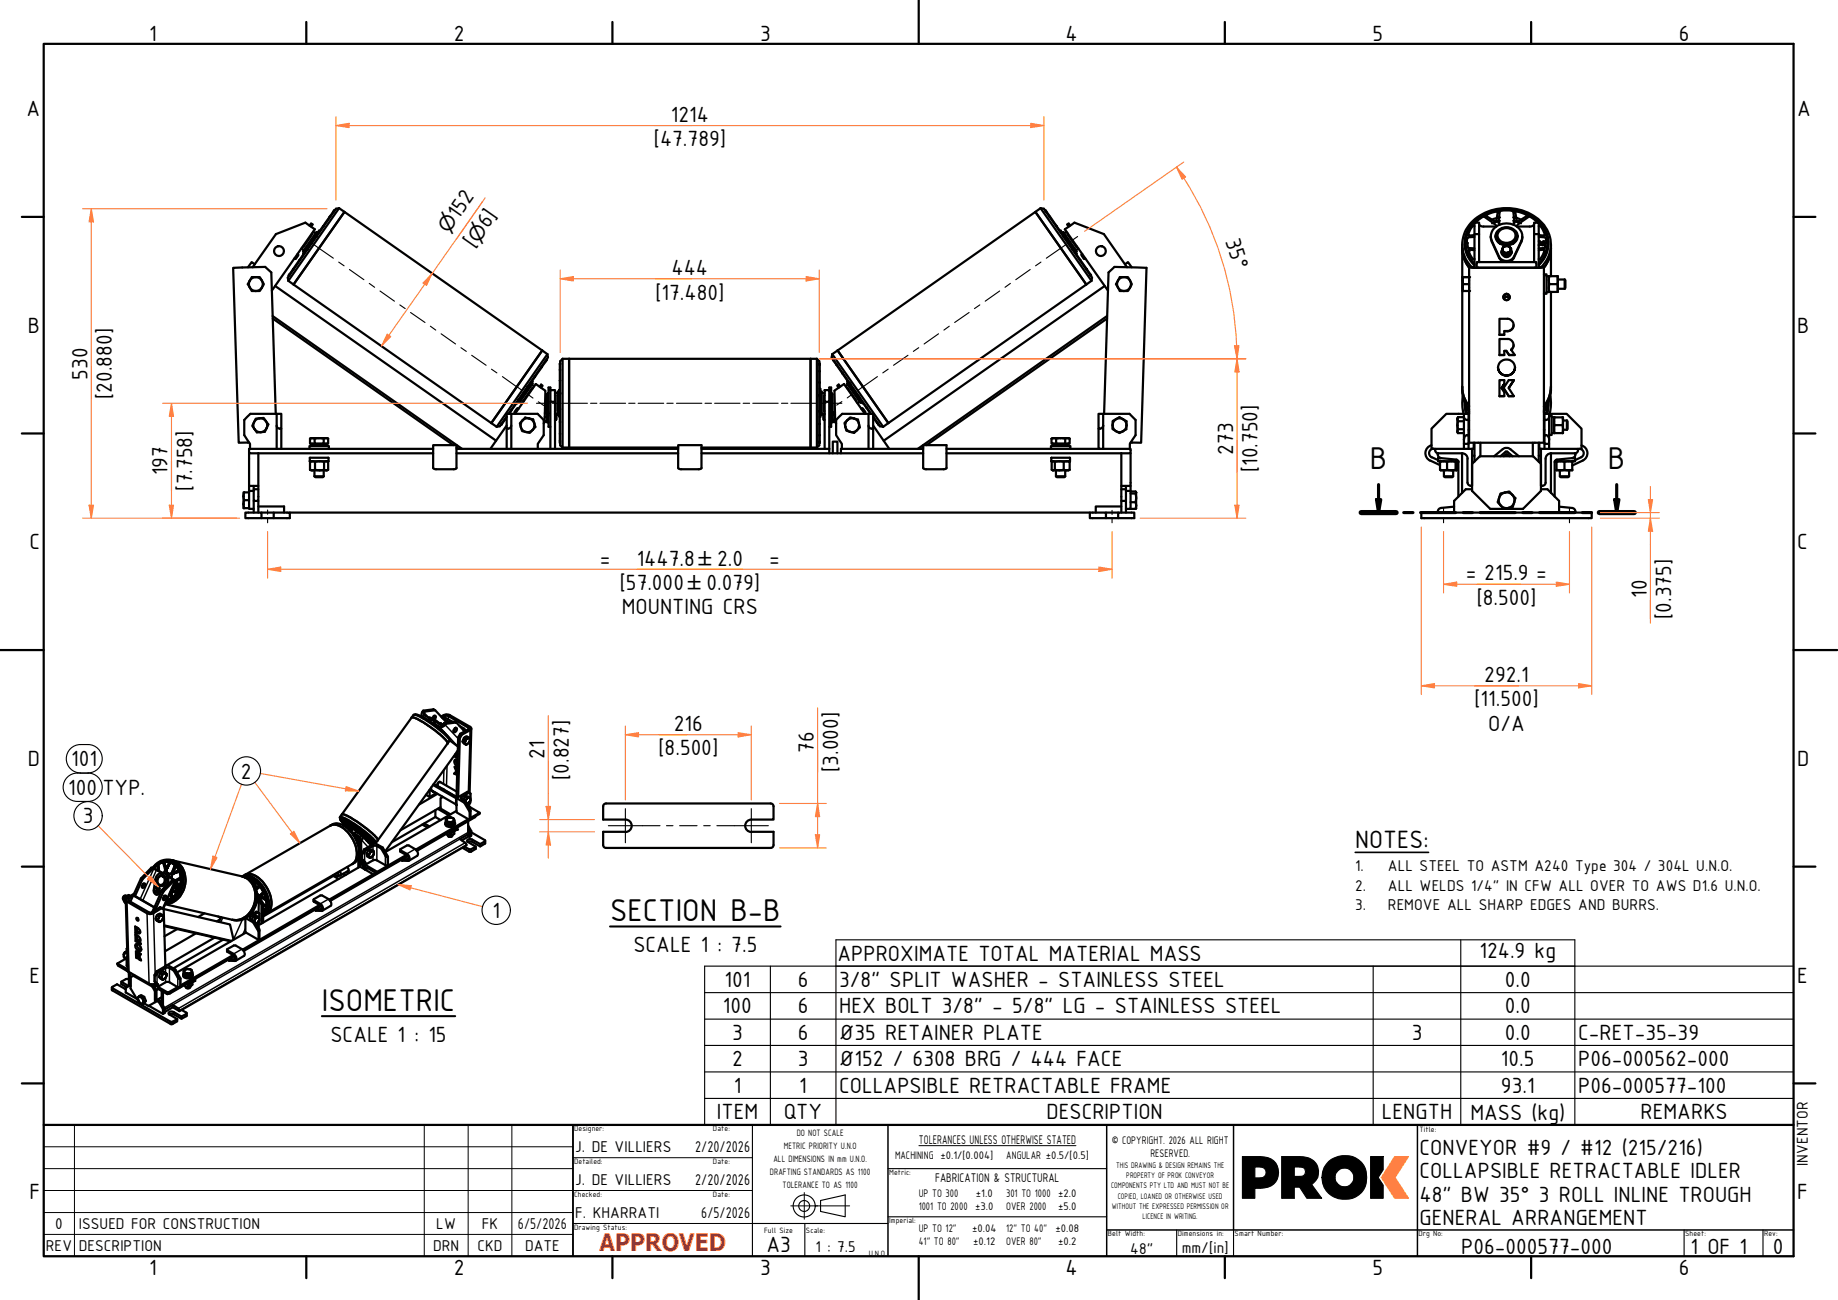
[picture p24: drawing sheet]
<svg xmlns="http://www.w3.org/2000/svg" width="420mm" height="297mm" viewBox="0 0 420 297" stroke-linecap="round" stroke-linejoin="round" font-family="sans-serif">
<defs><g id="words">
<g font-size="7.7">
<text x="313.1" y="107.2">B</text>
<text x="367.6" y="107.2">B</text>
<text x="139.4" y="210.6">SECTION B-B</text>
<text x="73.6" y="231">ISOMETRIC</text>
</g>
<text font-size="6.2" x="309.8" y="193.8">NOTES:</text>
<text font-size="5.5" fill="#f00" x="137" y="285.8">APPROVED</text>
<g font-size="5.4">
<text x="34.1" y="9.3">1</text>
<text x="103.8" y="9.3">2</text>
<text x="173.8" y="9.3">3</text>
<text x="243.6" y="9.3">4</text>
<text x="313.8" y="9.3">5</text>
<text x="383.8" y="9.3">6</text>
<text x="6.1" y="26.5">A</text>
<text x="153.3" y="27.8">1214</text>
<text x="410.8" y="26.5">A</text>
<text x="149.5" y="33.4">[47.789]</text>
<text x="104.8" y="50.2" transform="rotate(-55 104.8 50.2)">152</text>
<text x="111.6" y="52.4" transform="rotate(-55 111.6 52.4)">6]</text>
<text x="108.5" y="56.8" transform="rotate(-55 108.5 56.8)">[</text>
<text x="280.1" y="55.1" transform="rotate(73 280.1 55.1)">35°</text>
<text x="153.5" y="62.9">444</text>
<text x="149.8" y="68.4">[17.480]</text>
<text x="6.4" y="76.1">B</text>
<text x="410.8" y="76.1">B</text>
<text x="20" y="86.7" transform="rotate(-90 20 86.7)">530</text>
<text x="25.6" y="91.1" transform="rotate(-90 25.6 91.1)">[20.880]</text>
<text x="281.9" y="103.9" transform="rotate(-90 281.9 103.9)">273</text>
<text x="287.5" y="107.9" transform="rotate(-90 287.5 107.9)">[10.750]</text>
<text x="38.3" y="108.6" transform="rotate(-90 38.3 108.6)">197</text>
<text x="43.9" y="112.1" transform="rotate(-90 43.9 112.1)">[7.758]</text>
<text x="6.7" y="125.5">C</text>
<text x="410.8" y="125.5">C</text>
<text x="137.1" y="129.2">=</text>
<text x="145.5" y="129.2">1447.8</text>
<text x="163.9" y="129.2">2.0</text>
<text x="175.8" y="129.2">=</text>
<text x="141.7" y="134.8">[57.000</text>
<text x="161.5" y="134.8">0.079]</text>
<text x="335.1" y="132.6">= 215.9 =</text>
<text x="376.4" y="136.6" transform="rotate(-90 376.4 136.6)">10</text>
<text x="142.2" y="140.4">MOUNTING CRS</text>
<text x="337.6" y="138.2">[8.500]</text>
<text x="382" y="141.4" transform="rotate(-90 382 141.4)">[0.375]</text>
<text x="339.3" y="155.8">292.1</text>
<text x="337.1" y="161.4">[11.500]</text>
<text x="154.1" y="167">216</text>
<text x="340.2" y="167">O/A</text>
<text x="124.5" y="173.5" transform="rotate(-90 124.5 173.5)">21</text>
<text x="150.5" y="172.6">[8.500]</text>
<text x="186" y="172" transform="rotate(-90 186 172)">76</text>
<text x="6.4" y="175">D</text>
<text x="16.3" y="175.1">101</text>
<text x="55.1" y="177.9">2</text>
<text x="130" y="178.2" transform="rotate(-90 130 178.2)">[0.827]</text>
<text x="191.6" y="176.4" transform="rotate(-90 191.6 176.4)">[3.000]</text>
<text x="410.8" y="175">D</text>
<text x="15.6" y="181.6">100 TYP.</text>
<text x="18.9" y="188.1">3</text>
<text x="112.6" y="209.7">1</text>
<text x="144.8" y="217.5">SCALE 1 : 7.5</text>
<text x="191.5" y="219.5">APPROXIMATE TOTAL MATERIAL MASS</text>
<text x="338.2" y="219">124.9 kg</text>
<text x="6.7" y="224.5">E</text>
<text x="165.6" y="225.5">101</text>
<text x="182.4" y="225.5">6</text>
<text x="191.9" y="225.5">3/8&quot; SPLIT WASHER - STAINLESS STEEL</text>
<text x="344" y="225.5">0.0</text>
<text x="410.8" y="224.5">E</text>
<text x="165.3" y="231.5">100</text>
<text x="182.4" y="231.5">6</text>
<text x="191.9" y="231.5">HEX BOLT 3/8&quot; - 5/8&quot; LG - STAINLESS STEEL</text>
<text x="344" y="231.5">0.0</text>
<text x="75.5" y="238">SCALE 1 : 15</text>
<text x="167.3" y="237.6">3</text>
<text x="182.4" y="237.6">6</text>
<text x="191.9" y="237.6">Ø35 RETAINER PLATE</text>
<text x="322.7" y="237.6">3</text>
<text x="344" y="237.6">0.0</text>
<text x="360.8" y="237.6">C-RET-35-39</text>
<text x="167.3" y="243.7">2</text>
<text x="182.4" y="243.7">3</text>
<text x="191.9" y="243.7">Ø152 / 6308 BRG / 444 FACE</text>
<text x="343.1" y="243.7">10.5</text>
<text x="360.8" y="243.7">P06-000562-000</text>
<text x="167.7" y="249.7">1</text>
<text x="182.7" y="249.7">1</text>
<text x="191.9" y="249.7">COLLAPSIBLE RETRACTABLE FRAME</text>
<text x="343.1" y="249.7">93.1</text>
<text x="360.8" y="249.7">P06-000577-100</text>
<text x="163.9" y="255.8">ITEM</text>
<text x="179.2" y="255.8">QTY</text>
<text x="239.2" y="255.8">DESCRIPTION</text>
<text x="315.9" y="255.8">LENGTH</text>
<text x="336.1" y="255.9">MASS (kg)</text>
<text x="375" y="255.8">REMARKS</text>
<text x="324.5" y="264">CONVEYOR #9 / #12 (215/216)</text>
<text x="324.5" y="269.3">COLLAPSIBLE RETRACTABLE IDLER</text>
<text x="6.7" y="274.1">F</text>
<text x="324.5" y="274.6">48&quot; BW 35° 3 ROLL INLINE TROUGH</text>
<text x="410.8" y="274.1">F</text>
<text x="324.5" y="279.8">GENERAL ARRANGEMENT</text>
<text x="175.2" y="286">A3</text>
<text x="334" y="286.5">P06-000577-000</text>
<text x="386.5" y="286.5">1 OF 1</text>
<text x="405.3" y="286.5">0</text>
<text x="34.1" y="291.3">1</text>
<text x="103.8" y="291.3">2</text>
<text x="173.8" y="291.3">3</text>
<text x="243.6" y="291.3">4</text>
<text x="313.8" y="291.3">5</text>
<text x="383.8" y="291.3">6</text>
</g>
<g font-size="4.6">
<text x="102.5" y="53.4" transform="rotate(-55 102.5 53.4)">⌀</text>
<text x="109.3" y="55.7" transform="rotate(-55 109.3 55.7)">⌀</text>
<text x="159.7" y="129.2">±</text>
<text x="157.2" y="134.8">±</text>
</g>
<g font-size="3.9">
<text x="309.8" y="199">1.</text>
<text x="309.8" y="203.5">2.</text>
<text x="317.3" y="199">ALL STEEL TO ASTM A240 Type 304 / 304L U.N.O.</text>
<text x="317.3" y="203.5">ALL WELDS 1/4&quot; IN CFW ALL OVER TO AWS D1.6 U.N.O.</text>
<text x="309.8" y="207.9">3.</text>
<text x="317.3" y="207.9">REMOVE ALL SHARP EDGES AND BURRS.</text>
<text x="131.5" y="263.3">J. DE VILLIERS</text>
<text x="158.9" y="263.3">2/20/2026</text>
<text x="413.3" y="266.4" transform="rotate(-90 413.3 266.4)">INVENTOR</text>
<text x="131.5" y="270.8">J. DE VILLIERS</text>
<text x="158.9" y="270.8">2/20/2026</text>
<text x="12.6" y="280.8">0</text>
<text x="18" y="280.8">ISSUED FOR CONSTRUCTION</text>
<text x="99.7" y="280.8">LW</text>
<text x="110.1" y="280.8">FK</text>
<text x="118.4" y="280.8">6/5/2026</text>
<text x="131.5" y="278.3">F. KHARRATI</text>
<text x="160.3" y="278.3">6/5/2026</text>
<text x="10.5" y="285.8">REV</text>
<text x="18" y="285.8">DESCRIPTION</text>
<text x="99" y="285.8">DRN</text>
<text x="109.1" y="285.8">CKD</text>
<text x="120" y="285.8">DATE</text>
<text x="186.4" y="286">1 : 7.5</text>
<text x="258.4" y="286.5">48&quot;</text>
<text x="270.1" y="286.3">mm/[in]</text>
</g>
<g font-size="3.1">
<text x="210.1" y="261.3">TOLERANCES UNLESS OTHERWISE STATED</text>
<text x="213.8" y="270">FABRICATION &amp; STRUCTURAL</text>
</g>
<g font-size="2.7">
<text x="254.1" y="261.3">© COPYRIGHT. 2026 ALL RIGHT</text>
<text x="204.6" y="264.9">MACHINING ±0.1/[0.004]</text>
<text x="230" y="264.9">ANGULAR ±0.5/[0.5]</text>
<text x="263" y="264.4">RESERVED.</text>
<text x="210" y="273.4">UP TO 300</text>
<text x="223.1" y="273.4">±1.0</text>
<text x="230" y="273.4">301 TO 1000 ±2.0</text>
<text x="210" y="276.4">1001 TO 2000 ±3.0</text>
<text x="210" y="281.4">UP TO 12&quot;</text>
<text x="222.2" y="281.4">±0.04</text>
<text x="230" y="276.4">OVER 2000</text>
<text x="230" y="281.4">12&quot; TO 40&quot;</text>
<text x="241.3" y="281.4">±0.08</text>
<text x="241.9" y="276.4">±5.0</text>
<text x="210" y="284.4">41&quot; TO 80&quot;</text>
<text x="222.5" y="284.4">±0.12</text>
<text x="230" y="284.4">OVER 80&quot;</text>
<text x="241.9" y="284.4">±0.2</text>
</g>
<g font-size="2.3">
<text x="179.2" y="262.5">METRIC PRIORITY U.N.O</text>
<text x="182.1" y="259.5">DO NOT SCALE</text>
<text x="176" y="268.5">DRAFTING STANDARDS AS 1100</text>
<text x="176.8" y="265.5">ALL DIMENSIONS IN mm U.N.O.</text>
<text x="178.9" y="271.6">TOLERANCE TO AS 1100</text>
</g>
<g font-size="2">
<text x="255.1" y="266.9">THIS DRAWING &amp; DESIGN REMAINS THE</text>
<text x="257.5" y="269.3">PROPERTY OF PROK CONVEYOR</text>
<text x="254" y="271.6">COMPONENTS PTY LTD AND MUST NOT BE</text>
<text x="255.5" y="273.9">COPIED, LOANED OR OTHERWISE USED</text>
<text x="254.2" y="276.2">WITHOUT THE EXPRESSED PERMISSION OR</text>
<text x="261.2" y="278.5">LICENCE IN WRITING.</text>
</g>
<g font-size="1.9">
<text x="131.2" y="258.5">Designer:</text>
<text x="163" y="258.5">Date:</text>
<text x="324.5" y="258.7">Title:</text>
<text x="131.2" y="266">Detailed:</text>
<text x="163" y="266">Date:</text>
<text x="203.2" y="268.5">Metric:</text>
<text x="131.2" y="273.5">Checked:</text>
<text x="163" y="273.5">Date:</text>
<text x="131.2" y="281">Drawing Status:</text>
<text x="174.7" y="281.8">Full Size</text>
<text x="184.2" y="281.8">Scale:</text>
<text x="203.2" y="279.6">Imperial:</text>
<text x="198.6" y="286.9">U.N.O.</text>
<text x="253.2" y="282.5">Belt Width:</text>
<text x="269.2" y="282.5">Dimensions in:</text>
<text x="282.2" y="282.5">Smart Number:</text>
<text x="324.2" y="282.5">Drg No:</text>
<text x="385.2" y="282.5">Sheet:</text>
<text x="403.3" y="282.5">Rev:</text>
</g>
</g></defs>
<!-- layer: Visible (ISO) -->
<g fill="none" stroke="#000" stroke-width=".51">
<path d="M68 58l.2 .3-.6 .9-.3-.1M68.2 58.2l-.8 1M68.5 59.4l-2.3 3.3M68.5 59.4h.1M68.5 59.4v.1M68.9 56.8l.6 .3M69.6 57.4h.1M70.1 57.1l-1.6 2.3M70.1 57.1h.1M70.2 57h.1M70.2 57v.1M70.7 51.5l.4-.5 .4 .3-.4 .5"/>
<path d="M71.3 53.4l.1 .1-2 2.9-.2-.1M71.6 52.9l.5 .4M72.2 54l-2 3M72.3 54l-.1 .1M72.3 53.9v.1M72.3 54h.1M72.3 53l.2 .2-3.1 4.3-.1-.1zM72.4 53.3l.1 .1M73.1 52.8l-.2-.1-.1 .2-3.5 5 .1 .1M73.9 51.6l-1.6 2.4M73.9 51.6h.1M74 51.6h-.1"/>
<path d="M75.4 49.5l-1.5 2.1M75.4 49.5h.1M76.3 48.3h-.1M76.5 48.1l-1.1 1.4M76.5 48.1h.1M77.5 47.6l-.7 .1-11 15.7 .1 .8M77.5 47.6l-11.6 16.6M77.5 47.6l1.2 .8-11.6 16.6-1.2-.8M237.9 47.6l.7 .1 11 15.7-.1 .8M237.9 47.6l11.6 16.6M237.9 47.6l-1.2 .8 11.6 16.6 1.2-.8M238.9 48.1h.1"/>
<path d="M239 48.1h-.1M239 48.1h.1M239 48.1l.2 .2M239.1 48.3h.1M239.2 48.3h.1M239.2 48.3l3.9 5.7M239.9 49.5v.1M240 49.5l-.1 .1M240 49.5h.1M241.4 51.6h.1M241.5 51.6h.1M242.3 52.8l.2-.1 3.6 5.2-.1 .1"/>
<path d="M242.9 53.2l.2-.2 3 4.4-.1 .1zM243 53.3l-.1 .1M243.1 54h.1M243.1 53.9v.1M243.1 54l2.1 3M243.8 52.9l-.6 .4M244.1 53.4l-.1 .1 2 2.9 .2-.1M244.6 51.5l-.3-.5-.3 .3 .3 .5M245.2 57h.1M245.2 57.1h.1M245.2 57.1l1.7 2.3M245.9 57.4h-.1"/>
<path d="M246.5 56.8l-.5 .3M246.9 59.4v.1M246.9 59.4h.1M246.9 59.4l1.5 2.1M247.2 58.2l.7 1M247.4 58l-.2 .3 .6 .9 .3-.1M334.3 55.9v33.3a6.9 6.9 0 0 0 1.5 4.5M334.3 56.7a6.9 6.9 0 0 0 1.5 4.5M335.4 57.5l.9 2.1M335.4 55.5l.2 1.1 1.5 .2M335.7 57.3l1 1.9h.4M335.7 53.7l.2 .1 1.2-.1"/>
<path d="M337.1 57.2l-1.3-.1-.2 .2M337.1 51.7l-.6 .1-.9 1.9M337.1 54.1l-1.6 .2-.2 1.2M337.1 50.9h1v2.6h-1zM337.1 53.5v7.7M337.3 50.9l1.6-1.3 .4-.1 2.4 1.7 .4 .5M338.1 51.2l.1 .3 .7 .3h3.1M338.1 53.5v6.4M340.8 54l.2 1.3 1.7 3.6a2 2 0 0 0 3.4 0l1.7-3.6 .2-1.3M341.1 51h.1M341.4 52.3a3.9 3.9 0 0 1 6.6 1.3l-.2 1.5-1.7 3.6a1.95 1.95 0 0 1-3.4 0l-1.7-3.6a2.57 2.57 0 0 1 .4-2.8zM342.1 54a1.95 1.95 0 0 0 .8 1.7"/>
<path d="M342.1 49.8h.1M342.2 50.6l-.6 .2M342.2 50.5l-.7 .2M342.3 49.8l-1.5 .5M342.3 48.6l-.4 2.1-2.1-1.4M342.4 52.9l-.6 1.2M342.5 52.6a2.69 2.69 0 0 1 4.4 1.1 2.42 2.42 0 0 1-3.6 2.2 1.89 1.89 0 0 1-.8-3.3zM342.5 48.6l-.3-.3-.7 .2-1.7 .6-.2 .2M342.6 52.8a2.48 2.48 0 0 1 4.1 1 2.4 2.4 0 0 1-1.9 2.1 2.4 2.4 0 0 1-2.6-1.3l-.1-1.1zM342.6 50.9l.3-2.6a5.6 5.6 0 0 1 3 0l.3 2.6M342.6 50.5h.1M342.6 50.4h.1"/>
<path d="M342.7 49.7h.1M342.7 52.8a2.15 2.15 0 0 1 2.2-.7 2.15 2.15 0 0 1 1.6 1.7 2.12 2.12 0 0 1-2.1 1.7 2.12 2.12 0 0 1-2.1-1.7zM342.7 50.9l.1 .4M342.8 50.4v.1M342.8 49.7h.1M342.9 55.6v.1M343.2 57.5a1.14 1.14 0 0 0 1.1 1.2 1.14 1.14 0 0 0 1.2-1.1h-.1M343.3 57.3v.5l.8 .6M343.4 57a1.11 1.11 0 0 0 .5 1.4 1.11 1.11 0 0 0 1.5-.4l.1-.4M343.5 56.8l.2 .8-.4-.3zM343.6 56.5l.5-.3-.6 .6zM343.7 57.6l1 .1-.6 .2z"/>
<path d="M343.8 58.5l.5 .2 .6-.2M344.1 56.2h.5l.4 .2zM344.1 57.9v.5l1.1-.2M344.7 57.7l.3-.1 .3-.4-.1 .4zM345 56.4l.4 .4-.1 .4v-.5zM345.4 57.1l.1 .5M345.4 56.8l-.2 1.4v-.6M345.5 57.5v.2l-.1-.1M345.9 49.7h.1M345.9 50.4l.1 .1M345.9 55.6v.1M346 50.9l-.1 .4"/>
<path d="M346.1 49.7h.1M346.2 50.5h.1M346.2 50.4h.1M346.2 48.6l.4-.3 .7 .2 1.7 .6 .1 .2M346.4 52.9l.3 .5 .2 .7M346.4 49.8l1.6 .5M346.4 48.6l.4 2.1 2.2-1.4M346.4 49.8h.1M346.5 50.6l.6 .2M346.5 50.5l.7 .2M346.7 54a1.95 1.95 0 0 1-.8 1.7M347.6 51h.1"/>
<path d="M350.7 51.2l-.1 .3-.7 .3h-3.1M350.7 50.9h1v2.6h-1zM350.7 53.5v6.4M351.5 50.9l-.8-.7-1.2-.7-2.5 1.7-.3 .5M351.7 55.1h.3v.9h-.3h.3M351.7 53.7l1.1 .1 .2-.1M351.7 51.7l.5 .1 1 1.9M351.7 57.2l1.2-.1 .3 .2M351.7 54.1l1.6 .2 .2 1.2M351.7 53.5v7.7M352.1 55.7l.2 .2 .3 .1-.3-.1zM352.1 55.7l.2-.3 .8-.3v.9h-.5h.5"/>
<path d="M352.8 55.5v.3l-.3-.1 .1-.2-.1 .2M352.8 55.5h-.2h.2M353 57.3l-.9 1.9h-.4M353.3 55.5l-.1 1.1-1.5 .2M353.4 57.5l-.9 2.1M354.5 56.7a7.3 7.3 0 0 1-1.6 4.5M354.5 55.9v7.2M57.7 61.1l5.4-7.6 6.7-2.6 2.2 1.5-9.9 14M58.3 60.4l-.8-.5-.8 1.2M59.9 65.7a1.59 1.59 0 0 1-1.4 .8M59.9 64.1a1.59 1.59 0 0 0-2.8 0 1.59 1.59 0 0 0 1.4 2.4M59.9 64.1a1.59 1.59 0 0 1 0 1.6"/>
<path d="M59.9 64.1l-.5-.8h-1.8l-1 1.6 1 1.6h.9M59.9 64.1l.4 .8-.4 .8M59.9 65.7l-.5 .8h-.9M62.3 72.2l43.3 30.4M62.4 72.8l41.2 28.9M62.9 65.3l50.5 35.4M66 62.9v.1M66 62.9h.1M66 63h.1M66.2 62.7l-.2 .2M66.2 62.7h.1M66.2 62.8h.1"/>
<path d="M67 61.5h.1M67 61.5l.1 .1M248.3 61.5v.1M248.4 61.5h.1M248.4 61.5l1 1.4M249.2 62.8h.1M249.3 62.7h-.1M249.3 62.7l-.1 .1M249.4 62.9l-.1 .1M249.4 62.9h.1M252.5 65.3l-50.5 35.4M253.1 72.2l-43.3 30.4"/>
<path d="M253.1 72.8l-41.3 28.9M255.6 64.1l-.5 .8 .9 1.6h.9M255.6 64.1a1.59 1.59 0 0 0 1.3 2.4M256.9 63.3h1l.4 .8M256.9 63.3h-.9l-.4 .8M256.9 63.3a1.59 1.59 0 0 0-1.3 .8M256.9 63.3a1.59 1.59 0 0 1 1.4 .8M257.2 60.4l.7-.5 .8 1.2M257.6 61.1l-5.3-7.6-6.7-2.6-2.2 1.5 9.9 14M258.3 65.7a1.59 1.59 0 0 1-1.4 .8M258.3 64.1l.4 .8-.4 .8M258.3 65.7l-.4 .8h-1"/>
<path d="M258.3 64.1a1.59 1.59 0 0 1 0 1.6M334.3 63.3v3.2h.2l-.2-.6 .2-2.6h-.2h1.5v3.2h-1.3M334.5 64.9h1.3M335.8 61h1.1v.2h14a.82 .82 0 0 0 1-.2h1v40.1l-.2 .1-16.9-.1zM335.8 61.1h17.1M336.4 61a7.4 7.4 0 0 1 1.9-11.7 11.6 11.6 0 0 1 14.7 2.1 7.1 7.1 0 0 1-.6 9.6M337.1 60.6a7 7 0 0 1 1.6-11.4 10.8 10.8 0 0 1 14.1 2.6 6.7 6.7 0 0 1-1.1 8.8M337.1 60.5a6.8 6.8 0 0 1 1.1-10.9 10.6 10.6 0 0 1 14.9 2.8 6.8 6.8 0 0 1-1.4 8.1M337.1 60.3a6.6 6.6 0 0 1 1-10.4 10.6 10.6 0 0 1 14.4 1.8 6.6 6.6 0 0 1-.8 8.6M337.6 61.2v-1.3h13.6v1.3M342.8 76.5h1.1M343.7 67.8a.72 .72 0 0 0 .7 .8 .72 .72 0 0 0 .7-.8"/>
<path d="M343.7 67.7l.6-.5 .8 .5M343.8 68.2l.5-.4 .7 .4M345.4 79.9a1.37 1.37 0 0 0 .5-1.5 1.37 1.37 0 0 0-1.3-.9h-1.8v3.6h1.1v-.9h.4l.7 .9h1.2M345.4 79.9l.9 1.2h-1.3M346 74.2a1.37 1.37 0 0 1-1.4 1.4h-.7v.9h-1.1v-3.7h1.8a1.42 1.42 0 0 1 1.4 1.5 1.42 1.42 0 0 1-1.4 1.4h-.7M346 78.8l-.1 .5-.5 .6M352.9 62.7h.6v4.4h-.6M353.5 63.1h.5v3.6h-.5M354 63.1h2.1v3.6h-2.1M354.2 63.1l-.2 .9 .2 2.7M354.2 64.9h1.8M354.5 66.7v22.5a7.3 7.3 0 0 1-1.6 4.5"/>
<path d="M356 63.1l.1 .7-.1 2.9M356.1 63.9h1.6M356.1 66h1.6M357.7 63.9l.1 .1v1.8l-.1 .2M357.7 63.9v2.1M58.1 96.5a1.59 1.59 0 0 0 1.5 2.2M58.1 96.5l-.4 .8 1 1.5 .9-.1M59.4 95.6l-.9 .1-.4 .8M59.4 95.6l.9-.1 .5 .8M59.4 95.6a1.59 1.59 0 0 0-1.3 .9M59.4 95.6a1.59 1.59 0 0 1 1.4 .6M60.8 96.3l.5 .7-.3 .8-.5 .9h-.9"/>
<path d="M60.8 96.2a1.59 1.59 0 0 1-1.2 2.5M63 94.6l-1-32.3-1.4-1.3-7.3 .2 1.3 40 2.3-.1M63.2 97.2a.8 .8 0 0 0 1.1 .7v-3.3h-1.1v8M63.2 94.6h-6l-1.4 1.4v3.4l1.3 2v1.2M64.3 97.9v4.7M112.3 96.7l1.2 .8M114.6 97h.1M114.7 96.8l-.1 .1M114.7 96.8h.1M114.8 96.8h-.1M115.5 95.8h.1M115.5 95.8l-.9 1.2"/>
<path d="M115.8 95.2l-1.5 2.2-.8 .1M115.8 95.3l-.3 .5M115.8 97.9v4.7M115.8 97.2l-3.7 5.4M116.8 93.8h.1M116.9 93.8h-.1M116.9 97.2a.8 .8 0 0 1-1.1 .7v-3.3h1.1v8M116.9 94.6h6l1.4 1.4v3.4l-1.4 2v1.2M116.9 93.8l-.5 .8M117.7 94.6l4.8-6.9 2.2 1.6-.2 7.2-.2 .3M118.4 93.3l-.8 1M118.4 91.5h.1"/>
<path d="M118.5 91.4v.1M118.5 91.5l-1.6 2.3M118.5 93.4l-.3-.1-.6 .8 .2 .3M118.6 91.3h-.1M118.6 91.7l.1 .1M118.6 91.3l-.2 .2M118.7 91.3h-.1M118.9 91.8l.5 .3M119.4 96.1a1.59 1.59 0 0 1 2.7 .6M119.4 96.1a1.59 1.59 0 0 0 .8 2.6M119.5 96l-.7 .7 .5 1.8 .9 .2M119.5 96l.6-.6 .9 .2 .9 .2 .2 .9"/>
<path d="M119.7 89.8l.1 .1-.5 .8-1.1 1.4h-.1M120.6 88.4h-.1M120.6 88.4h.1M120.6 88.4l-2 2.9M121.4 87.6l.1 .1M121.6 87.1l.2 .1-1.9 2.6-.1-.2M121.6 87.9l.5 .4M121.6 87.5l.2 .2-3.1 4.3-.2-.1zM121.7 98.3a1.59 1.59 0 0 1-1.5 .4M121.8 98.2l-.7 .7-.9-.2M121.8 88.7l-.1-.1-2.1 3 .1 .1M122.1 96.7a1.59 1.59 0 0 1-.4 1.6"/>
<path d="M122.1 96.7l.3 .9-.6 .6M122.3 86h.1M122.3 86.1h.1M122.3 86.1l-1.7 2.3M123.4 88.3l.3-.4 .3 .2-.3 .5M123.8 83.8h.1M123.8 83.8l.1 .1M124 80.1l-45.3-31.7-11.6 16.6 45.2 31.7M124 80.1l-11.7 16.6M124 80.1l1.1 .8M124.5 94.4h.6v.9h-.6M124.8 82.4v.1"/>
<path d="M124.8 82.5h.1M124.8 82.5l-2.5 3.6M125 82.1h.1M125 82v.1M125.1 82.2l-.3 .3M125.1 95.3v1h-.6M125.1 96.3h-.6M125.1 80.9l.2 .7-9.1 13M125.1 80.9l-11.6 16.6M125.3 89.8l-.3 .3 .1 4.2M125.3 89.8v4.4M125.3 89.8h.1"/>
<path d="M125.4 94.5l-.3 .1h.3M125.4 94.2h-.3v2.3h.3M125.8 89.1h1.1v2.7h-1.1zM125.8 89.1v-.6h-.4v9h.4M125.8 91.8v10.8M126.9 90.3h.1v3.6h-.1M126.9 89.8h.6M126.9 94.5h.6M126.9 91.8v10.8M126.9 96h.2M126.9 94.7h.2M127.1 94.7l.1 .2-.1 1.1"/>
<path d="M127.1 94.7v1.3M127.5 89.5h.2v5.3h-.2zM127.7 89.6h.1M127.7 94.6h.1M128 99.1h.1M128 89.8h.1M128 96.4h.1M128 96.4v4.3M128 83.1v1.4M128 87v2.7M128 84.5v2.5M128 89.1h-.2v6.1h.2"/>
<path d="M128 90v6.4M128 83.2h.1M128 83v.1M128 86.9v.1M128 84.5h.1M128 93.5h.1M128 90h.1M128 83h.1M128 86.9h.1M128.1 90h-.1M128.6 82l-.5 .5v19.3l.5 .5M128.6 82v20.3"/>
<path d="M128.6 82h1.5M130.1 82h55.2v20.3v-20.3h1.4M130.1 82v20.3M186.7 82l.6 .5v19.3l-.6 .5M186.7 82v20.3M187.3 94h.1M187.3 87.3v.1M187.3 90.3h.1M187.3 83.3h.1M187.3 84.8h.1M187.3 83h.1M187.3 96.9h.1"/>
<path d="M187.3 99.5h.1M187.4 96.9h.1M187.4 83.1h.1M187.4 94.1v2.7M187.4 96.8v2.6M187.4 87.4l-.1 2.8M187.4 90.4l-.1 3.5M187.4 83.4v4M187.4 83.1v.3M187.4 99.4v1.8M187.4 87.4h.1M187.4 83.3v.1"/>
<path d="M187.4 84.8h.1M187.4 88.8h.1v6.4h-.1M187.4 90.3h-.1M187.4 94h-.1M187.4 99.4v.1M187.5 89.6h.2M187.5 94.6h.2M187.7 89.5h.1v5.3h-.1zM187.8 89.8h.7M187.8 94.5h.7M188.3 94.7l-.1 .2 .1 1.1M188.3 94.7v1.3"/>
<path d="M188.3 96h.2M188.3 94.7h.2M188.5 90.3h-.2v3.6h.2M188.5 89.1h1.1v2.7h-1.1zM188.5 91.8v10.8M189.6 89.1v-.6h.4v9h-.4M189.6 91.8v10.8M190 94.2h.3v2.3h-.3M190 89.8h.1M190.1 89.8l.2 .3v5.8M190.1 89.8v4.4M190.2 80.9l-.1 .7 9 13"/>
<path d="M190.2 80.9l11.7 16.6M190.3 94.8h.6M190.3 94.3h.6M190.4 82.2l.8 1.1M190.4 82.1h.1M190.4 82v.1M190.5 82.3h.1M190.5 82.2v.1M190.9 95.9h-.6v.5h.6M191.2 83.3l1.4 2M191.2 83.3v.1M191.3 83.3h.1"/>
<path d="M191.3 83.3h-.1M191.5 80.1l45.2-31.7 11.6 16.6-45.2 31.7M191.5 80.1l11.6 16.6M191.5 80.1l-1.3 .8M192.1 88.3l-.4-.4-.3 .2 .3 .5M192.6 85.3l1.6 2.3M192.6 85.3v.1M192.7 85.3h-.1M193.6 88.7l.1-.1 2.1 3-.1 .1M193.6 87.7l.2-.2 3 4.4-.1 .1zM193.8 87.1l-.1 .1 3.4 4.9h.2M193.8 87.9l-.5 .4"/>
<path d="M194 87.6l-.1 .1M194.2 87.6h.1M194.3 87.6h-.1M194.3 87.6l.1 .2M194.3 87.6h.1M194.4 87.8l1.9 2.9M194.4 87.8h.1M195.2 95.6a1.59 1.59 0 0 1 .7 2.7M195.2 95.6a1.59 1.59 0 0 0-1.9 1.9 1.59 1.59 0 0 0 2.6 .8M195.2 95.6l-.8-.2-1.4 1.2 .5 1.8 1.7 .5 .7-.6M195.2 95.6l.9 .3 .5 1.7-.7 .7M196.3 90.7l1.7 2.4"/>
<path d="M196.4 90.7h-.1M196.4 90.6v.1M196.5 91.8l-.5 .3M196.8 91.7v.1M196.9 93.4l.3-.1 .6 .8-.2 .3M197.1 93.3l.7 1M197.7 94.6l-4.7-6.9-2.2 1.6 .1 7.2 .2 .3M198 93.1l1 1.5M198 93.1h.1M198.1 93l-.1 .1M198.5 97.2a.8 .8 0 0 0 1.1 .7v-3.3h-1.1v8M198.5 94.6h-6l-1.4 1.4v3.4l1.3 2v1.2"/>
<path d="M199.6 95.3h.1M199.6 95.3l.9 1.3M199.6 95.2l1.5 2.2 .8 .1M199.6 97.9v4.7M199.6 97.2l3.7 5.4M199.7 95.3h.1M200.5 96.6l.2 .4M200.5 96.6h.1M200.6 96.6h.1M200.7 97h.1M200.9 97h-.1M203.1 96.7l-1.2 .8"/>
<path d="M251.1 94.6h1.1v2.6a.8 .8 0 0 1-1.1 .7zM252.2 97.2v5.4h-1.1v-4.7M252.2 94.6h6l1.4 1.4v3.4l-1.3 2v1.2M252.4 94.6l1-32.3 1.4-1.3 7.3 .2-1.2 40-2.5-.1M254.3 96.2l1.6-.9 1.6 1v1.8l-1.6 .9-1.6-1zM333.3 96.3l-.1 .6 .1 1.2M333.3 98.1l-.1 .3 .1 .6M333.3 95.3l-.1 .4 .1 .6M333.3 99h1.3M333.3 96.3h1.3M333.3 98.1h1.3M334.3 88.4a6.9 6.9 0 0 0 1.5 4.4"/>
<path d="M334.4 90.5l-.1 1.7 .3 2.3M334.6 95.3h-1.3l-.1 .3v3.1l.1 .3M334.6 94.6h-4l-3.4 3.3v4.7h.8M334.6 94.6h1.1v1.4a.85 .85 0 0 1-1.1-.8zM334.6 95.2v5.3M334.8 91.9l.3 2.6M334.9 99.7l.3-.3h.5v2h-1.1v-.9zM334.9 92.1l.3 2.4M335.1 92.4l.3 2.1M335.4 92.9v.5M335.4 93.4l.1 .3h.3M335.5 93.4l.2 .1"/>
<path d="M335.6 93.2v.2M335.6 94.4v.1M335.7 96h.1M335.7 98.2h.1M335.7 94.6h.1M335.7 96v3.4M335.8 94.4v.1M335.8 94l-.2 .5M335.8 94.2v.2M342.4 84a1.95 1.95 0 0 0 2 1.8 1.95 1.95 0 0 0 1.9-1.8 1.89 1.89 0 0 1-1.7 1.9 1.89 1.89 0 0 1-2-1.5 1.89 1.89 0 0 1 1.3-2.2 1.95 1.95 0 0 1 2.4 1.8M342.8 90.5h1.1M342.8 81.1h1.1"/>
<path d="M343.7 88.7l1.2 1.8h1.2M343.9 87.7v-.8h-1.1v3.6h1.1v-.9l-.7-.9 .7-1-.7 1M343.9 80.2h.4l.7 .9M344.9 88.7l1.2-1.8-1.2 1.7 1.2 1.9h-1.2M346.1 86.9h-1.2l-1.2 1.8 1.2 1.8M352.9 94.2l.1 .3M352.9 94l.3 .5M352.9 96.1h.2M352.9 98.2h.2M352.9 94.6h1.2M353.1 94.6v1.4a.8 .8 0 0 0 1-.8M353.1 99.4a.9 .9 0 0 1 1 1.1v.9h-1z"/>
<path d="M353.1 96v3.4M353.2 94.4v.1M353.2 93.2l-.2 .3M353.4 92.9l-.1 .7-.4 .1M353.7 92.4l-.3 2.1M353.9 92.1l-.3 2.4M354 91.9l-.3 2.6M354.1 94.9h.6v4.5h-.6M354.1 94.6h4l3.4 3.3v4.7h-.8M354.1 94.6v5.9M354.4 90.5l.1 2.3-.2 1.7M354.5 88.4a7.3 7.3 0 0 1-1.6 4.4"/>
<path d="M354.7 95.3h.6v3.7h-.6M355.3 95.4h2v3.6h-2M355.4 95.4l-.1 .4 .1 3.2M355.4 97.1h1.8M357.2 95.4l.1 .6-.1 3M357.3 96.1h.9M357.3 98.2h.9M358.2 96.1l.2 .2v1.7l-.2 .2M358.2 96.1v2.1M55.7 113.4l.1 .9-.1 1.1 .1 .7M55.7 113.4v2.7h1.2M55.8 112.5l-.1 .9"/>
<path d="M55.8 112.5h-.1v.9M55.8 112.5h1.1M55.8 114.3h1.1M56.1 117.1h3.7v1.3h-3.7zM56.9 103.6v7.4h2.2M56.9 111v1.2M58 112.2h-1.1v4.1h1.1M58 111v.8M58 114.5v2.6M59.1 103.6v10.9h-1.1v-2.7h1.1M59.1 115.7h5.8v1.4M59.1 114.5v2.6"/>
<path d="M59.1 103.6h39.9M59.8 118.4h6.5v-1.3h-3.7v1.3M59.8 117.1h2.8M63.2 102.6h-6.3v1h2.2M63.2 102.6h1.1M64.3 102.6h34.7M66.3 117.1h182.8M70.7 102.6v-.7h4.5v.7M70.8 104.6h4.3v.8h-4.3zM70.8 105.4h.1M70.9 107.3l.3 .2h3.6l.2-.2M70.9 105.5l.4-.1 .7 .1 2.7-.1 .3 .1v1.8l-.5 .2-3.6-.2"/>
<path d="M70.9 100.2l.3-.1 .7 .1M70.9 100.2v1.2h1M70.9 105.5v1.8M70.9 100.2l.3-.1h3.6l.2 .1M71.1 101.9v-.5h3.7v.5M71.2 105.4l-.3 .1M71.3 101.4h.1M71.9 108.8l.2 .2h1.7l.2-.2M71.9 108.8h2.1M71.9 107.5v1.3M71.9 100.2l.8-.1 2.3 .1M71.9 100.2v1.2h2.1v-1.2"/>
<path d="M72 105.5v1.8M74 107.5v1.3M74.1 105.5v1.8M74.5 101.4h.1M74.8 105.4l.2 .1M75 100.2v1.2h-1M75.1 105.4h.1M99 101.7h5.4l-.1 5.4-.4 .1h-4.4l-.4-.2zM104.4 102.6h50.6M104.4 102.2l.4 .4M104.4 103.6h50.6M128 100.8h.1"/>
<path d="M128 100.7v.5M128 101.2h.1M128.6 102.3h26.4M155 101.7h5.4l-.1 5.4-.4 .1h-4.4l-.4-.1zM160.4 102.6h29.2M160.4 102.3h26.3M160.4 103.6h50.6M187.3 101h.1M187.3 101.2h.1M187.4 101.2h.1M187.4 100.9h.1M189.6 102.6v1"/>
<path d="M190.4 103.6v-2.7h1v2.7M211 102.6h-18.8v1M211 101.7h5.4l-.1 5.4-.4 .1h-4.4l-.4-.1zM211 102.2l-.4 .4M216.4 102.6h34.7M216.4 103.6h39.9M240.2 102.6v-.7h4.5v.7M240.4 100.2l.4-.1 .6 .1M240.4 100.2v1.2h1M240.4 100.2l.3-.1h3.6l.2 .1M240.6 101.9v-.5h3.7v.5M240.7 105.4h-.2"/>
<path d="M240.8 101.4h.1M241.1 105.5v1.8M241.4 108.8l.2 .2h1.7l.2-.2M241.4 108.8h2.1M241.4 107.5v1.3M241.4 100.2l.8-.1 2.3 .1M241.4 100.2v1.2h2.1v-1.2M243.2 105.5v1.8M243.5 107.5v1.3M244.1 101.4h.1M244.3 105.4l.2 .1M244.5 107.3l-.2 .2-3.8-.1"/>
<path d="M244.5 105.5l-.5-.1-.8 .1-2.5-.1-.3 .1v1.8l.2 .1 3.9-.1M244.5 100.2v1.2h-1M244.5 105.5v1.8M244.6 105.4h-4.3v-.8h4.3v.8M244.6 105.4h.1M252.2 102.6h6.2v1h-2.1M252.8 118.4v-1.3h-3.7v1.3h10.2v-1.3h-3.7v1.3M252.8 117.1h2.8M256.3 103.6v10.9M256.3 115.7h-5.8v1.4M256.3 111.8h1.1M257.4 111.8v2.7h-1.1v2.6"/>
<path d="M257.4 112.2h1v4.1h-1M257.4 111v.8M257.4 114.5v2.6M258.4 103.6v7.4h-2.1M258.4 112.3h1.2l.1 .2-.1 .3 .1 .7-.1 2.8M258.4 116.3h1.2M258.4 114.8h1.2M258.4 112.8h1.2M258.4 111v1.2M259.7 112.5v3.6l-.1 .2M324.9 117.1h39v1.3h-39zM326.9 105.2l2.3 1.1"/>
<path d="M327.2 101.7a1.88 1.88 0 0 0-1.4 1.7 1.88 1.88 0 0 0 1.1 1.9M327.7 102.5a1.04 1.04 0 0 0-1 .8 1.04 1.04 0 0 0 .6 1.2l1.5 .6M328.1 102.9a.7 .7 0 0 0 .7 .7M328.6 116.9v.2M328.7 103.9a.83 .83 0 0 0 .7 .8l3.5 .3 .4 .3 .1 .3M328.8 105.4h.1M328.8 103.6l-.2 .2M328.8 103.6h5.4v9M329.1 105.3l.2 .1M329.2 105.5v1.8M329.3 104.6h-.5v.8M329.3 105.4h.1"/>
<path d="M329.3 105.4h-.5M329.3 105.4l-.1 .1 .6-.1 1 .1 .8-.1 1.1 .1 .3-.1 .1 .1-.1 1.9-3.8-.1 .2 .2 3.6-.1M329.3 105.4h3.7M330.1 107.5v1.3l.2 .2h1.7l.2-.2v-1.3M330.1 108.8h2.1M330.8 105.5v1.8M332.4 115.8l-3 .3a.83 .83 0 0 0-.7 .8M332.7 105.5v1.8M333 105.4h.1M333 105.4h.2M333.2 105.4h.2M333.2 105.4h.1"/>
<path d="M333.4 105.6v7.9M334.2 103.6a1.25 1.25 0 0 1 1.3 1.2M334.6 101.4v1.2M335.4 104.8l.1 5.5a.7 .7 0 0 0 .7 .7M335.7 101.4v1.2M336.5 102.6h-8.5v.3M336.5 102.6v8.4h-.3M336.5 111.8h-1.4l-2.7 2.7v2.6M336.5 106l1.8-1.7h12.2l1.8 1.7v6.2l-4.2 4.1h-7.4l-4.2-4.1zM336.5 104.1h.6M336.9 101.2v1.4h-.4M337.1 101.2v4.3"/>
<path d="M338.4 101.2v3.1M341.5 104.3l2-1.7a1.48 1.48 0 0 1 1.8 0l1.9 1.7M342.7 113.8a1.8 1.8 0 0 0 2.1 2.3M342.7 113.8l-.4 1 1.5 1.5 1-.2M343 104.3l1.4-1.1 1.4 1.1M343.7 104.3l.6-.5 .8 .5M343.9 104.1h1M344 112.6l-1 .2-.3 1M344 112.6l1-.3 1.4 1.5-.6 2-1 .3M344 112.6a1.8 1.8 0 0 1 2.2 1.3 1.8 1.8 0 0 1-1.4 2.2M344 112.6l-1 .5-.3 .7M350.4 101.2v3.1"/>
<path d="M351.7 104.1h.6M351.7 101.2v4.3M351.9 101.2v1.4h.4M352.3 102.6h8.4v.3M352.3 102.6v8.4h.3M352.3 111.8h1.4l2.7 2.7v2.6M353.1 101.4v1.2M353.3 104.8v5.5a.7 .7 0 0 1-.7 .7M354.1 101.4v1.2M354.5 103.6h5.5a.73 .73 0 0 1-.6 1.1M354.5 103.6v9M354.6 103.6a1.25 1.25 0 0 0-1.3 1.2"/>
<path d="M355.4 105.6v7.9M355.4 105.4h.2M355.6 105.4h-.1M355.6 105.4h.2M355.8 105.4h3.7M355.8 105.4v2.1h3.6v-2.1M355.8 107.3l.9 .2 2.7-.2M355.8 105.5l.7-.1 2.9 .1M356.4 115.8l3 .3M356.6 107.5v1.3l.1 .2h1.8l.2-.2v-1.3M356.6 108.8h2.1M357.6 105.5v1.8"/>
<path d="M359.4 104.7l-3.5 .3-.4 .3-.1 .3M359.4 116.1a.83 .83 0 0 1 .7 .8M359.5 105.4h.1M359.5 105.4h.2M359.7 105.3l-.3 .1M359.7 105.4h.3M359.7 105.4h.1M360 104.6h-.5M360 104.6v.8M360 105.4h.1M360.1 116.9v.2M360.7 102.9a.7 .7 0 0 1-.7 .7"/>
<path d="M361 102.6a.99 .99 0 0 1 1 .7 .99 .99 0 0 1-.5 1.2l-1.5 .6M361.5 101.8a1.84 1.84 0 0 1 1.4 1.6 1.84 1.84 0 0 1-1.1 1.8l-2.4 1.2M94.1 163.9a5.4 5.4 0 0 1 3.1 1.4l2.9 2.1a5.6 5.6 0 0 1 2.2 2.5M94.1 163.9l.4-.5a5.4 5.4 0 0 1 3.1 1.3l2.3 1.7a8 8 0 0 1 2.9 2.9l-.5 .6M94.1 163.9l-16 22.2M94.7 163.3l.3-.1a19.7 19.7 0 0 1 6.6 4.3l1 1 .2 .6 1.9 1.5M96.6 163.9l1 .6M96.6 163.7l.1 .2M96.7 162.4a.94 .94 0 0 0 0 1.5l1.5 .9M96.7 162.4l2.4-.3 .4 .2-2.4 .3zM97.1 162.6l-.2 .7 1.3 .8M97.8 164.6l1.2 .8"/>
<path d="M98 164.1l.1-.2 .5 .2 2.2 1.5M98.2 164.1l.4 .4M98.2 164.1l1.4 .8M98.5 164.4l.9 .5M98.6 164.5h.1M98.6 179.9v.6l5.6 3.3M98.6 164.5l-.3 .4M98.8 164.1l.2 .1M98.8 164.2l.3-.6a.34 .34 0 0 1 .5 .1 .34 .34 0 0 1-.1 .5l-.2 .3M98.9 164.3l1 .5 .6 .6M99 179.4l5.3 3M99.1 179.1l5.5 3.1"/>
<path d="M99.2 165.5l1.2 .9M99.3 163.6l-.4 .6M99.3 165.5v.1M99.5 162.3l2.6 2.8M99.6 164.9l-.4 .4M99.6 164.9l1.2 .7M99.9 179.6h.2M100.1 179.6l4.3 2.5M100.2 178.7h.5l-.5 .2-.2 .3 .1 .4-.2-.2zM100.5 178.6l3.9 2.3M100.5 165.2l.3 .1h-.4M100.5 166.6l1 .8"/>
<path d="M100.5 165.3h.1M100.8 163.7l1.2-.5 .7 .2 4.7 2.7a.42 .42 0 0 1 .3 .4 .42 .42 0 0 1-.3 .4l-1.8 1M100.8 165.3l.3 .3zM101 165.6h-.1M101 164l.3-.3 2.1 1.2M101.2 164.1l1.5 .9M101.3 165.5l-.2 .1M101.4 163.8l.5-.2h.5l4.8 2.8-.1 .2-1.9 1.1M101.6 165.2a.64 .64 0 0 1-.8 .4M101.6 165.2l2.3-.3 .4 .2-2.4 .3zM101.9 164.9l.3 .2M101.9 165.4l-.3 .3a.92 .92 0 0 1-1.2 .3l-1.2-.7 .5 .6"/>
<path d="M102.3 169.9l-15.9 22.1M103.7 166.9h.1M104 166.4h.1a.38 .38 0 0 1 .4 .2 .38 .38 0 0 1-.2 .5 .34 .34 0 0 1-.6 .2 .34 .34 0 0 1 .1-.6zM104.1 172.3l.1 .2M104.1 166.3l-.4 .8M104.2 172.5l-.3 .3 .4-.2 .3 .2-.2 .3-.5-.3M104.3 173.5l-.1 .5 .4 .7M104.3 176.2l-.5 .6 .4-.2 .3 .1-.2 .3-.5-.2M104.3 165.1l1.9 2M104.4 171.9l.2 .4M104.5 176l-.2-.5-.4-.3 .4 1 .2-.1M104.5 176.2l-.3 .4"/>
<path d="M104.6 172.3l-.4 .2M104.6 171.6v.1M104.6 172.3l-.3 .3M104.6 173.6h-.1a.53 .53 0 0 0-.7 .2 .53 .53 0 0 0 .2 .7l.6 .7M104.6 171.5l-16.6 23.1M104.7 168.5l-.3 13.6M105 165.8l1.1 .7M105.1 168.7l-.4 13.4M105.2 167.7l.4 .2-.5 .8-.4-.2zM105.9 166.7l.2-.2 .5 .4M106.2 169.7l-.5-.3 .8 .8M106.4 169.3v.7a.34 .34 0 0 1-.2-.4 .34 .34 0 0 1 .2-.3z"/>
<path d="M106.4 170l.1 .1 .4-.1a.26 .26 0 0 1-.3 .2 .26 .26 0 0 1-.2-.2zM106.5 168.9l.4-.2-.5 .6zM106.5 168.9l-.5-.3-.3 .8M106.9 168.7a.23 .23 0 0 1 .2-.2 .23 .23 0 0 1 .3 .3l-.2-.2zM107.1 168.5l-.4-.3-.7 .4M107.4 168.8l.1 .1-.1 .5zM107.4 169.4l-.5 .6zM107.7 166.5l-.3 14.7M34.6 198.3l1.1 .4 1.3 .7M34.6 198.3l.4 .2-2.4 2.4-.4-.2zM34.8 198.3a3.7 3.7 0 0 1 3.6-1.9 3.7 3.7 0 0 1 3.2 2.4 5.8 5.8 0 0 1-3.2 7.5l-.6 .1M34.9 198.4a3.5 3.5 0 0 1 3.9-1.7 3.5 3.5 0 0 1 2.7 3.2 5.3 5.3 0 0 1-3.5 6.2"/>
<path d="M35 198.4a3.5 3.5 0 0 1 5.8-.2 5.4 5.4 0 0 1-2.7 7.8M35 198.5l1.9 .9M35.1 198.4a3.4 3.4 0 0 1 3.6-1.6 3.4 3.4 0 0 1 2.7 3 5.3 5.3 0 0 1-3.3 6.1M35.9 197.8l.2 1.1M35.9 197.7l-.8 .7M36.1 199.8a1.4 1.4 0 0 1 1.7-.1 1.4 1.4 0 0 1 .6 1.6l-.3 .8-1.9 2.2a.71 .71 0 0 1-.8-.1 .71 .71 0 0 1-.3-.8l.4-2.5zM37.3 197.1l.4 1.3a.94 .94 0 0 1-.4 1.1 1.81 1.81 0 0 1 .7 3l-.5 .4M37.3 197l-1.1 .5 .1 1.5M38.3 199.9l-.3-.1h.2v.2M38.3 199.9l.3 .4M38.3 199.9l.4 .4M38.3 199.9h.1"/>
<path d="M38.3 199.9l-.1 .2M38.6 197l.1 .1-.7 1.1M38.6 199.7h.1M38.7 197h-1.2l.5 1.3M39 196.5l.4 .1M39 197.1l.9 .5-.5 1.5a.64 .64 0 0 1-.7 .5M39 197l-.8 1.4a.91 .91 0 0 0 .4 1.3M39.4 196.6a4.9 4.9 0 0 1 2.6 6.8 4.7 4.7 0 0 1-4.2 3.1M39.4 196.6l16 3.7M39.6 197.2l.9 .6M40.2 197.9l.7 1-1.1 .3M40.2 197.9h-.2l-.3 1.2 .1 .2"/>
<path d="M41 199.2a1.25 1.25 0 0 1 .2 1.3l-1.2 .7M41 199.1l-1.2 .4a1.04 1.04 0 0 0-.6 1.1M56 199.9a3.4 3.4 0 0 1 3.7 1.3 6.8 6.8 0 0 1 2.1 6.7l-.8 .8M56 199.9l-.6 .3M75.5 188.7a3.4 3.4 0 0 1 3.7 1.2 6.7 6.7 0 0 1 2.1 6.8l-.8 .7M75.5 188.7a3.1 3.1 0 0 1 4.3 .9 6.8 6.8 0 0 1 2.1 6.5l-.5 .8-.9 .5M75.5 188.7l-19.5 11.2M76.2 199.9v.2l1.2 .8M77.1 199.4l.1 .1a.37 .37 0 0 1 .2 .5 .37 .37 0 0 1-.4 .2 .37 .37 0 0 1-.3-.4v-.1M77.6 199.1l.3 .3a.39 .39 0 0 1-.2 .7l-.5 .1M77.8 187.2l-.1-.4a.54 .54 0 0 1 .9 0l2.5 1.4 2.3 1.7a6.8 6.8 0 0 1 2.5 2.7l-.1 .1 1.7 1M77.9 187.4l.3 .4 .9 .4"/>
<path d="M78 187.3l-.1 .1M78 187.2l1.2 1M78 187l-.1 .1M78 187.4l1.1 .8M78 187.3h.3l1.8 1.4M78.1 187.6l-.2-.5a5.5 5.5 0 0 1 3.2 1.6l1.4 .9a9 9 0 0 1 3 3h-.5M78.1 186.1a11.2 11.2 0 0 1 5.1 2.8l.6 .4a6.8 6.8 0 0 1 2.6 2.7M78.1 186.1l-.4 .6M78.2 187.8l.1 .1M78.3 187.9l.6 .6 1.5 .8M78.3 187.8v.1M78.3 187.2l1.3 .9"/>
<path d="M78.4 188l-.4-.4a.28 .28 0 0 1-.2-.3 .28 .28 0 0 1 .2-.3l2.6 1.3 2.3 1.6a7.1 7.1 0 0 1 2.6 2.7l-.2 .1-.8-.3-.2 .2M78.4 187.9l1.1 .6 .9 .8M78.4 187.9h.1M78.4 187.3l.6 .2 .5 .6M78.4 188.5l.4 .1 1.6 1M78.5 199.6l.5 .3M78.5 188.6a7.3 7.3 0 0 1 3.6 6.2M78.8 188.4l-1-1.2a.49 .49 0 0 1 .8 0l3.9 2.4a11.5 11.5 0 0 1 3.1 3l-.3 .1-1.4-.6M78.9 188.5l.2 .2M79 188.6l.1 .1M79.1 188.7l1.1 .7M79.1 188.2h.1"/>
<path d="M79.2 188.2l.9 .5M79.2 187.6l.9 .9 1 .6M79.2 188.8l.1 .1M79.2 187.6l1 .6 .8 .9M79.4 198.1l.3 .6a.36 .36 0 0 1-.1 .4 .36 .36 0 0 1-.4 .1M79.6 187.8l.4 .3M79.6 199h.1M79.7 199l-1.9 1M79.8 188l.3 .3M79.8 187.9l.1 .1M79.8 188h.1M80 188.2h.1"/>
<path d="M80 188v.1M80 188.1l.1 .1M80.1 188.2v.1M80.1 188.3l.5 .4zM80.1 188.3l.1 .1M80.1 188.3h.1M80.1 188.3l.2 .1M80.1 188.2l.2 .1zM80.1 189.9l2.3 1.8M80.2 188.5h.2M80.2 188.4l.2 .1M80.2 188.5h.1"/>
<path d="M80.2 188.4l.3 .2M80.3 188.5h.1M80.3 188.6l.4 .2M80.4 189.6l-.2 .3M80.4 189.6a.49 .49 0 0 1 .8 .1l1.2 1M80.4 188.5v.1M80.4 188.3l.8 .7 .4 .1M80.4 188.3h.1M80.4 189.1a2.75 2.75 0 0 1 2 1.1l.4 .4v.3M80.4 189l-.1 .1M80.4 188.2v.1M80.4 189.3a2.48 2.48 0 0 1 1.9 1.1l.3 .4"/>
<path d="M80.4 188.7h.2zM80.4 188.7l.5 .3M80.4 188.3l1.1 .8M80.4 189.3l-.1-.2a4.7 4.7 0 0 1 2.5 1.8h-.1M80.4 189.3h.1M80.5 189.5l-.1-.2 .7 .3 1.4 1.1M80.5 188.6l.1 .1M80.5 190.4l1.8 1.4M80.5 197.4l-19.5 11.3M80.5 188.6h.1M80.6 188.7l.2 .2zM80.6 189.2l1.3 .8 .7 .7"/>
<path d="M80.7 188.8h.1M80.7 190.6l1.2 1-.1 .1M80.8 190.7l1 1M81 191.1l.6 .6-.3-.1M81 190.5l.4-.4 1.2 .7a.92 .92 0 0 1-.1 1.5M81.1 190.5l1.2 .7a.44 .44 0 0 1 .1 .5 .44 .44 0 0 1-.4 .3l-.4-.3 .2 .1M81.1 189.1h.1M81.4 189.2l.6 .7a.72 .72 0 0 0 1 .2M81.4 189.3h.4l1.1 .8M81.5 192l.1-.1 .4 .3-.2 .3M81.6 191.9l-.2-.1 .7 .6M81.6 189.1h.1"/>
<path d="M81.7 192.5l.1 .1v-.1M81.7 192.5h.1M81.7 192.7h.2M81.8 191.7h-.2M81.8 192.8l.4 .2M81.8 192.7l.5 .9M81.8 192v.1M81.8 192.7h.1M81.9 191.6l-.1 .1M81.9 192.7h.1M81.9 196v2.2M82 192.2l.2 .2-.3 .3"/>
<path d="M82 193.8l.3-.2v4.4M82.2 192.3h.1M82.2 193.4v-1.3l.3 .2 .1 2.9-.3-.2M82.3 198l3 1.9M82.3 196.6l.5 .3M82.3 197l.2 .1M82.3 198l-23.3 13.5M82.3 196l.4 .2M82.3 195.7l.2 .1M82.3 195.2l.4 .2M82.3 195.1l.2 .2M82.6 195.2l.1 .1"/>
<path d="M82.7 196.4l.9 .7zM82.7 195.5l-.2 .3 .2 .2M82.7 194.9v1.5M82.7 190.9l2.1 2.3M82.8 191l1.3 1.2M82.8 190.4l.8 .8 1.3 .7M82.9 190.5l1.5 .8 .5 .6M82.9 196.6v.4l.2-.2M83.1 190.2v.3l1.1 .6M83.1 190.3l1 .8M83.2 191l.4 .5 1.4 1M83.2 196.9v.4l.4 .3"/>
<path d="M83.2 191.1l2.1 1.4M83.2 194.1l-.5 .8a.39 .39 0 0 0 .7-.2l.2-.4M83.2 194.1l.4 .2M83.3 197.5l2.9 1.7M83.3 197.5v.1M83.3 197.4v.1M83.6 197.1v.5M83.7 191.6l.5 .6M83.8 191.7l1.1 .8M83.8 195.1l.4 .2M83.8 192.1l.3 .1M84.1 198.4l-.6 .3 .3-.2-1-1.6-.3 .2 .8 1.5"/>
<path d="M84.1 198.4h-.4M84.1 198.4l1.9 1.1 .2-.1v-.2M84.1 192.2l.2 .1M84.1 192.2l.1 .1M84.2 192.2l.8 .4M84.2 192.2h-.1M84.2 191.5l1.1 .9M84.2 191.5h.1M84.2 191.1h.1M84.2 191.6l.8 .4 .3 .4M84.2 194.3a.93 .93 0 0 0-.4 .9 .93 .93 0 0 0 .6 .7M84.4 195.7l.4 .2a.23 .23 0 0 1-.4 .1 .23 .23 0 0 1 0-.3z"/>
<path d="M84.5 195l-.1 .7a.4 .4 0 0 1 .1-.7zM84.7 194.5h.4l-.6 .5zM84.8 195.9l.5-.5zM84.9 191.9h.1M85 192.5l.3 .1M85 192.6h.1M85 191.9h.1M85.1 194.5a.23 .23 0 0 1 .3-.1 .23 .23 0 0 1 .1 .3zM85.3 199.9l-9.9 5.8M85.3 199.8l-10 5.8M85.3 194.4l-.5-.3-.6 .2 .5 .2M85.3 192.5v.1"/>
<path d="M85.5 194.7l-.2 .7zM85.5 192.7h.1l-2.4 1.4M85.5 192.5v.1M86 199.5l-.7 .4M86.4 192l-.5 .6M87.1 193.9l.4-.2 1.2 2a.35 .35 0 0 1-.4 .1 .35 .35 0 0 1-.2-.3zM87.1 193.9l-1.4-.7-2.1 1.1M88.7 195.7v1.9l-.3 .2-2.5-1.3h-.6l-1.7 1.1M91.5 194.1l.1 .5 1.5 .9 .2 .4-.1 .4h-1.1M91.9 196.4v.3h1.4a.85 .85 0 0 0 .4-.8 .85 .85 0 0 0-.6-.7l-1.6-1 .1-.2 1.5-.8h.3l1.7 1 .4 .8-.1 .5-1.9 1.2M92.9 195.4l-6.7 3.8M93.1 195.5l-7 4"/>
<path d="M93.2 195.6l-17.7 10.3M96.5 188.4l1.2 .7M97 188.2l1.2 .6M98.2 180.5v1.6M98.6 180.7l.9 .5zM98.6 180.6v.1M99 180.8v.1M99.5 186.7l1.3 .7M99.5 186.7l-9.9 5.7M99.5 185.1v1.6M99.6 181.1l-.1 .1M99.7 181.2l-1.5 .9-.8-.5"/>
<path d="M100 181.4l-4.2 2.4M100.1 184.8l2.5 1.5M100.5 184.6l2.5 1.5M100.7 184.4l-9.2 5.3M101.1 182v.1M101.2 182.1l-.5 .3v2.4M101.8 188.1a1.09 1.09 0 0 0 1.7 .8 .68 .68 0 0 0 .5-.8M101.9 187.2l.4-.2-.3 .5zM101.9 187.2l.3 1.1M101.9 187.8a.6 .6 0 0 0 0 .7 .6 .6 0 0 0 .7 .2l1-.1a.46 .46 0 0 0 .3-.8M102 190.5l.7 .4 .7-.2M102 187.5l.7 .3a.38 .38 0 0 1-.5 .1 .38 .38 0 0 1-.2-.4z"/>
<path d="M102.1 190.5v.1M102.2 187.8v.5l1 .1M102.3 187l.3-.2h.5zM102.4 190.7a.53 .53 0 0 0 .5 .5 .53 .53 0 0 0 .5-.5M102.4 188.3l.6 .1M102.5 191.1h.8M102.7 187.8l.8-.1a.54 .54 0 0 1-.8 .1zM103 190.4v.5M103.1 186.8l.5 .2 .2 .2zM103.7 188.1l-.4 .2M103.8 187.2a.28 .28 0 0 1 .1 .3 .28 .28 0 0 1-.4 .2l.3-.3zM103.8 188.1a.97 .97 0 0 1-1 .5 .97 .97 0 0 1-.8-.7l.1 .2"/>
<path d="M103.8 189.9v.6l-.4 .2M103.9 187.6v.4l-.7 .4v-.4M104.3 183.8v.2M104.4 189.2l.1 .4-1.5 .8-.4-.2M104.4 182.4l2.4-1.5 .8 .4v1.8l-.4 .8v.5M104.4 184h.1M104.4 185.3l-16.3 9.4M104.5 182.3l-.2 .1-.1 1.4h.2M105.8 182.6v.2M106.1 193.4l1.3 .7 1.4-.7v.6l-1.4 .6-1.7-.9M106.1 183.4l.4-.2 1 1.6 .1 .4-.2 .3zM106.1 183.4l-1.7-1v3.2l3 1.8"/>
<path d="M106.3 182.9l.4-.3-.3 .5zM106.4 181.9l1 .3M106.8 183.7l.4-.3-.4 .3M106.9 182.2h.3l-.5 .4zM106.9 182.2l-.5-.3-.6 .7 .5 .3M107 188.6l.7 1.3v1.1l-.3 .2v-1.1l-.4-.6M107 187.6v2.7l.2 .2M107.1 187.2l-12.1 6.9M107.2 191.1v-.6l-2.1 1.2 1.2 .9 .3 .6-65.6 37.8M107.2 191.1l.2 .1M107.2 191.1l-1.6 .9M107.2 184.3l2.4 1.4-2 1.2"/>
<path d="M107.2 182.2h.2l.1 .5-.1-.3zM107.2 181.1l-1.8 1.2 .1 .3 1 .6M107.3 187.3l-12.1 7M107.4 185.5v1.9l.2-.3M107.5 182.7l-.3 .7zM107.6 185.2v1.9M107.7 190.2l3.2 1.9-.1 .2-1 .6v.5M107.7 189.9l-.3 .2M108.7 186.5l-13.4 7.9M108.7 186.5h.1M109.6 185.7v.3l-2 1.1M109.8 192.9l-1.9-1.1h-.9a.3 .3 0 0 0-.2 .3 .3 .3 0 0 0 .2 .3l1.8 1"/>
<path d="M110.9 192.1v.6l-1.1 .7-1.9-1.1-.5-.1-.5 .2M137.9 193.1a.66 .66 0 0 0 .6 .6h37.6M171.7 190.1h5.1v3M171.8 187.3a1.42 1.42 0 0 0-1.5 1.4 1.42 1.42 0 0 0 1.5 1.4M176.1 183.6h-37.6a.66 .66 0 0 0-.6 .6v3.1h5.1a1.42 1.42 0 0 1 1.4 1.4 1.42 1.42 0 0 1-1.4 1.4h-5.1v3M176.2 183.6a.66 .66 0 0 1 .6 .6v3.1h-5.1M176.8 193.1a.66 .66 0 0 1-.6 .6M28.3 218.6l.6 .3M28.3 205.9l.5 .2M28.4 204.7l-.2 .3-.1 .3M28.7 217.5l-.3 .2-.1 .5M28.7 219.1l-1.9 1.1"/>
<path d="M28.7 219.1l.3 .2M28.7 217.6l.4 .3M28.7 204.9l.4 .2M28.7 205.6l.5 16.2 .3 .3 4.7 2.7 .8 .1 .6-.3M28.9 217.5l-.5 .2-.1 .6M28.9 204.8a.54 .54 0 0 0-.7 .2 .54 .54 0 0 0 .2 .7M29 217.4a1.01 1.01 0 0 0-.3 1.7M29 218.9v1.7M29 216.7v.7M29.1 217.3l-.1 .1M29.1 218.5l-.1 .3 .1 .4M29.8 204.7l-.4-.2a1.25 1.25 0 0 0-.9 1.6l.3 .3"/>
<path d="M29.8 206l.6-1.4h.3l4.8 2.8M30.3 204.8l-.9 .6-.1 .3 4.8 2.8h.4l2.1-1.2M30.6 204.2l-1.6 1.1a.42 .42 0 0 0-.3 .4 .42 .42 0 0 0 .3 .3l4.6 2.7 .6 .2 .8-.2 2-1.2M31 215.8a.99 .99 0 0 1 1 .4 .99 .99 0 0 1 0 1.2 1.32 1.32 0 0 1-1-1.6zM31.2 209.7l.4 .2a.24 .24 0 0 1 0 .4 .24 .24 0 0 1-.4-.2zM31.3 211.9v1.1M31.3 215.7l.1 .6 .3 .5 .6 .3M31.3 213.8l.1 1M31.4 214.9l.1 .1 .4-.3 .1 .3-.1 .1M31.4 213l-.5 .2v-1.5l.7 .4 .4 .7a.33 .33 0 0 1 0 .4 .33 .33 0 0 1-.4 0l-.3-.1M31.4 218.3l.4 .9 .3-.1M31.5 217.9v-.4l-.4-.2v1.5l.4-.2"/>
<path d="M31.5 217.5v.4l-.3 .3 .3 .8-.4-.2M31.5 214.8l-.5 .2-.1-1.4 1.1 .7 .1 .7-.2 .1M31.5 215l.3 .5 .2-.2M31.9 218.4l-.1-.4-.4 .3 .4-.6 .4 .3-.4 .5 .5 1-.5-.3M31.9 214.7h-.2l-.3 .2v.4l-.4-.3M31.9 215.1l.3 .7-.4-.3M31.9 217.8l-.1 .2M32 212.7v.3M32 213l-.3-.2-.4 .3v.3l-.4-.2M32 214.5v.5M32.1 216.4v.7M32.1 216.9l.1 .2 .1-.1"/>
<path d="M32.1 218l.1 .1M32.2 216.9l-.1 .1M32.2 200.7l-1.8 3.9 5.1 2.8-.4 .8M32.6 200.9l-1.7 3.9M32.6 202.1l.1-.1a.35 .35 0 0 1 .5 0 .35 .35 0 0 1-.1 .6l-.1 .1a.36 .36 0 0 1-.5 .1 .36 .36 0 0 1 0-.6zM32.9 201.9l-.2 .5-.3 .2M35.3 203.4l.3 .3-.3-.1zM35.3 203v-.1v.5zM35.3 207.3l-.5 1.1M35.3 203.6l.7 .1M35.5 202.7h.2l-.4 .2zM35.6 203.7l.3-.3-.1 .3z"/>
<path d="M35.6 203.7l.4 .1M35.7 209.5h.1M35.7 202.7a.52 .52 0 0 1 .7 .6 .52 .52 0 0 1-.8 .4M35.7 202.7h.2l.1 .3zM35.9 202.7l.3 .1 .1 .5-.2-.1M36 203l.1 .2-.2 .2zM36 210.2l-.4-.3 .3 .5 .5 .3M36.2 202.7h.1M36.2 203.5l.1 .1-.2 .2h-.3l.1 .1M36.2 202.1l.5 .4M36.2 200.5a.84 .84 0 0 1 1.2-.2 .84 .84 0 0 1 .2 1.2 .85 .85 0 0 1-1.1 .7 .85 .85 0 0 1-.5-1.3zM36.2 209.8v.7a.34 .34 0 0 1-.2-.4 .34 .34 0 0 1 .2-.3z"/>
<path d="M36.2 210.5h.5l-.3 .2zM36.3 203.3l-.3 .4h-.2M36.3 200.3a1 1 0 0 1 1.4-.1 1 1 0 0 1 .1 1.3 1.04 1.04 0 0 1-1.3 .9 1.04 1.04 0 0 1-.6-1.5zM36.4 209.4l.3-.2-.5 .6zM36.4 209.4l-.5-.3-.3 .8M36.4 200.3a1.04 1.04 0 0 1 1.4 .3 1.04 1.04 0 0 1-.3 1.4 .95 .95 0 0 1-1.3 .1 .95 .95 0 0 1-.2-1.3zM36.4 202.9l-.2-.2h-.2a.45 .45 0 0 1 .4 .3 .45 .45 0 0 1-.1 .5l-.1-.1M36.6 207.3l.8 .5zM36.7 200.1l.6-.1-.1 .1M36.8 209.2l.2-.2 .2 .3zM36.9 200v.1M37 209l-.5-.3-.6 .4"/>
<path d="M37 203.5l2.4-2.4 .4 .2-2.4 2.4zM37 203.6l-.7 .7-.6 .1M37 203.5l-1.7 3.8M37.1 202.3h.1M37.1 200.1h.4M37.2 209.3l.1 .2-.1 .4zM37.2 209.9l-.5 .6zM37.2 200h.1M37.3 202.3h-.7M37.4 203.7l-1.9 4.3M37.4 207.8l.4 13 .1-.1-.1-.1M37.4 200.1h-.1"/>
<path d="M37.5 204.8a.31 .31 0 0 1 .4-.1 .31 .31 0 0 1 .1 .4l-.2 .3a.36 .36 0 0 1-.5 .2 .36 .36 0 0 1 0-.6zM37.5 211.4l15.4 3.6M37.5 211.6l15.2 3.5M37.7 204.7l-.4 .7M37.7 201.8l-.6 .5M37.8 206.6l15.3 3.6M37.9 200.7v.3M37.9 200.8h.1M38.4 200.1v.1M38.6 205.9l-.5 .1M38.6 200.3h-.2l1.3 .8h-.3M38.6 200.3h.1"/>
<path d="M38.7 200.3l1.4 .9-.3 .1M38.9 203.9l.3 1.3-1 .5M39.2 203.3l1.3 .6M39.3 203.7l1 .4-.9 .9M39.4 203.6l-.2 .2 .2 1.3M39.6 202.6l.2 .3 .2-.2-.2 .2M39.8 202.7h.1M39.8 202.5v.2M39.9 202.3h.1M39.9 202.3l-.2 .1M39.9 202.3l.1 .4zM40 201.7l1.1 .9-.6 1.2"/>
<path d="M40.1 202.9l.1 .1M40.1 202.5l.2 .1zM40.1 202.5l-.1 .5 .3 .2M40.1 201.3l-2.8 6.4 15.3 3.5 .8 3.5M40.2 202.8h.1M40.2 202.8v.2M40.3 202.6v.1v-.1M40.3 202.7h.1M40.4 202.6l.1 .1-.2 .1M40.5 202.7l-.2 .5zM40.6 203.2h.1M40.5 212.3l-2.9 1.6"/>
<path d="M40.6 203.1v.1M40.6 202.9h.1M40.7 202.9a.21 .21 0 0 0-.3 .1 .21 .21 0 0 0 .1 .3l.1 .1M40.7 202.9h.1M40.8 202.8l-.1 .2M40.9 202.9l-.3 .5zM41.2 200.9l.1 .3-.2 1M41.3 200.8l-1.1 .6v.2l.9 .7M44.8 213.3l-7.1 4.1M46.7 208.7l-1.4 .8M49.1 214.2l-11.2 6.5M49.9 209.4l.5 .3"/>
<path d="M50.3 210.1l-.7 .4M50.5 209.5l-.5 1.1M51 214.7l-11.4 6.6M51.9 217l.1 .5 1.4 .8 .3 .3a.31 .31 0 0 1 .1 .4 .31 .31 0 0 1-.2 .2l-1.1-.1M52.2 219.3l.2 .2 1.3 .1a.82 .82 0 0 0-.1-1.5l-1.6-.9-.1-.3 1.6-.9h.3l1.6 .9 .4 .6a.63 .63 0 0 1 0 .9l-1.9 1.1M52.6 215.1l.1 .1M53.3 218.2l-12 7M53.5 218.4l-12.2 7M53.6 218.5l-14.7 8.5M55.4 200.3a3 3 0 0 1 3.5 .9 6.9 6.9 0 0 1 2.4 7l-.4 .5-.7 .5M55.4 200.3a4.7 4.7 0 0 1 2.7 6.2 4.6 4.6 0 0 1-5 3.7M55.4 200.3l.4 .1"/>
<path d="M55.8 200.4a4.8 4.8 0 0 1 2.7 6.5 4.4 4.4 0 0 1-5.4 3.3M55.8 200.4a4.8 4.8 0 0 1 4.4 3 4.8 4.8 0 0 1 .4 5.1l-.4 .4a3.7 3.7 0 0 0 .5-4.4 5.9 5.9 0 0 0-4.3-4.1h-.4M56.1 209.8v3.2l3 1.7M56.1 200.5a5.7 5.7 0 0 1 4.7 4.4 3.2 3.2 0 0 1-.6 3.8M56.2 209.8l1.7 1M56.2 213.1l-15.7 9.1M56.3 200.4h-.2M56.6 200.7l.3 .1M56.9 209.2l1.7-.9 .7 .4v1.7l-.3 1.4M57.1 200.7l-.1 .2M57.1 200.8l.9 .5 .2 .9M57.4 201l.4 .2-.4-.2 .1 .4"/>
<path d="M57.6 201.2l.1 .2M57.7 201.5l.1-.1-.1 .1M57.7 201.6h.1zM57.8 201.2v.2zM57.8 201.6h.1M57.9 210.8l.4-.2 1 1.7v.4l-.2 .1zM58 209.4l.6-.2 .5 .3M58.1 210.4l.2-.3-.2 .4M58.3 201.5l.9 1M58.3 201.5l.2 1.3 .8-.3M58.5 209.7l.3-.1-.5 .5zM58.5 209.7l-.5-.3-.4 .8"/>
<path d="M58.5 211.1l.6-.5zM58.6 203l-.1 .1M58.7 203.1l.8-.4 .4 .5 .3 .7-.7 .6M58.8 205.6l.4 .2M58.8 205.5l.4 .3-.1 2.8M58.8 204.3l.4 .3 .4-.1M58.8 209.6l.3-.1 .1 .3zM58.8 205l.4-.2 1 1.6-.4 .3zM58.8 204.6l.4 .2M59 208.5l-1.9 1.2 .2 .3 1 .6M59.2 209.8l-.1 .8zM59.3 212.5v2.1l-.2 .1v-1.9"/>
<path d="M59.4 205h.2l1.2 .8 .1 1.1M59.8 206.7v4.3M60.2 207.8l.2 .4-.2 .3M60.2 206.9l.6 .3-.3 .8M60.2 207.5l.2 .5 .2 .1M60.2 206.7l.7 .3M60.2 206.4v4.4M60.2 204.1l-.5 .7 1.1 .7M60.3 204.2l.4 1.2M60.8 208.2l-.4 .4M61 208.7l-.5 .3M71.7 205.6l.1 .5 1.5 .8 .2 .4-.1 .5-1.1-.1"/>
<path d="M72.1 207.8l.1 .3h1.3a.7 .7 0 0 0 .1-1.2l-1.9-1.3 1.5-1h.4l1.7 1 .3 .5 .1 .8-2 1.2M73.1 206.8l-17.6 10.2M73.3 207l-17.7 10.2M73.4 207l-17.7 10.3M76.2 200.1l-16 9.3M25.6 225.7v.6l13.4 7.7h.3l1.2-.6v-.5l-1.1 .6h-.4l-13.4-7.8 1.2-.8 1.9 1.1M26.8 220.2l.2 .4 2.1 1.3 .3 .4 .1 2.5 .3 .5M26.8 220.2l2.4 1.3M27.7 224.3l1.7 1M29.2 220.4v.3l-.2-.1 .2 .3M29.5 223.8l-.6-.1-1.2 .6v.6l1.3 .7M29.5 224.9v.4"/>
<path d="M29.6 225.2l-.9 .5v1.1l2.5 1.4M29.8 222.3v3.5l1.5 2.5 .3 .2M30.5 223l4.3 2.4M30.7 222.8l-.9 .5M31.6 227.9v.7zM31.6 228.6l.6 .7zM31.7 227.8l.2-.2 .3 .2zM31.9 227.6l.4-.2 .7 .4 .4 .9-.8 .8M32.2 227.8a.54 .54 0 0 1 .5 .7zM32.2 229.3l.3 .1 .2-.2-.1 .3zM32.7 228.5a.38 .38 0 0 1 .3 .4 .38 .38 0 0 1-.3 .3zM33 227.8l-.4 .2"/>
<path d="M33.4 228.7l-.4 .2M34 229.8l3.3 1.9M34.6 224.9l.6 .3M35.2 225.2l-.4 .2 .6 1.1v2.5M35.2 225.2l.2 .4M35.3 224.2l.9 .8zM35.3 222.8v1.4M35.4 225.1l3 1.7 2.2-1.3M35.4 225.1v3.4l.2 .2 .2-.1v-2.3a.28 .28 0 0 1 .1-.3 .28 .28 0 0 1 .3 0l2 1.1 .2-.3M35.8 228.6v.2l-1.8 1.1-1.1-.6M35.8 228.7l.5 .3M35.8 224.9l-.4 .2"/>
<path d="M35.8 224.8v.4l.4 .3M35.8 221.9l-.5 .9a.35 .35 0 0 0 .4 .1 .35 .35 0 0 0 .2-.3l.3-.4M35.8 221.9l.4 .3M36.1 228.4l.6 .4M36.2 225v.5M36.3 229l.4-.2 .9 1.6-.3 .2zM36.3 223.2l.5 .3M36.6 222.4l.5 .2M36.7 228l.3 .2M37 227.9l-1.3 .7M37 226.4v2.9M37 223.1v.6a.33 .33 0 0 1-.2-.3 .33 .33 0 0 1 .2-.3z"/>
<path d="M37 223.7h.5l-.3 .2zM37.1 222.6l.4-.2-.5 .7zM37.3 226.6v3.2M37.5 222.4a.26 .26 0 0 1 .2-.2 .26 .26 0 0 1 .3 .2zM37.6 230.4v1.1l-.3 .2v-1.1M37.7 222.2l-.4-.3a1.42 1.42 0 0 0-1 1.3l.9 .7M38 222.4l.1 .2-.1 .4zM38 223l-.5 .7zM38.9 226.8l-.1 .2h-.2M39.5 229.6v.6l-1.9 1.1M39.5 229.6l1.3 .8 .2 .6-1.5-.8M39.5 229.6l-1.9 1.1"/>
<path d="M39.7 221.8l.4-.3 1.2 2.1a.39 .39 0 0 1-.7-.2zM39.7 221.8l-1-.7h-.6l-1.9 1.1M40.1 221.5l-1.8-1-2.5 1.4M40.9 225.6l-2.6 1.5M41.3 223.6v1.9l-.2 .1h-.5l-2.1-1.2h-.6l-1.7 1.1M41.5 230.7l1.2 .8-.1 .2-1.1 .6v.5M41.5 232.3l-1.9-1.1h-.8a.3 .3 0 0 0-.3 .3 .3 .3 0 0 0 .2 .3l1.8 1.1M41.9 222.7a1.08 1.08 0 0 0 1.6 .8 .6 .6 0 0 0 .6-.8M42 221.9l.3-.3-.2 .2v.3zM42 221.9v.4l.2 .6M42 222.4a.63 .63 0 0 0 0 .7 .63 .63 0 0 0 .7 .2l.9-.1a.54 .54 0 0 0 .4-.8M42.1 222.1l.7 .3a.41 .41 0 0 1-.5 .1 .41 .41 0 0 1-.2-.4z"/>
<path d="M42.2 222.4v.5l1 .1M42.3 225v.3M42.3 221.6l.9-.2zM42.5 225.4a.54 .54 0 0 0 .5 .4 .54 .54 0 0 0 .5-.4M42.5 222.9l.5 .1M42.6 225.7l.2 .1 .5-.1M42.7 231.5v.6l-1.2 .7-1.9-1.1-.5-.1-.4 .2M42.7 224.8l.2 .1M42.8 222.4l.8-.1a.54 .54 0 0 1-.8 .1zM42.9 224.9h.1M43.2 221.4l.5 .2 .2 .2zM43.3 224.9v.6"/>
<path d="M43.8 222.7l-.4 .2M43.9 221.8l.1 .4-.4 .1zM43.9 222.7a1.01 1.01 0 0 1-1.8 0v-.2l.1 .2M44 224.5v.5a1.29 1.29 0 0 1-1.9 .1M44 222.2v.4l-.8 .4v-.4M44.4 223.8l.2 .3-1.5 .9-.2-.1"/>
<circle cx="63.8" cy="57.4" r="1.12"/>
<circle cx="251.7" cy="57.4" r="1.12"/>
<circle cx="344.4" cy="67.9" r=".73"/>
<circle cx="255.9" cy="97.2" r="1.59"/>
<circle cx="38.4" cy="200.1" r=".09"/>
<circle cx="39.8" cy="202.6" r=".12"/>
</g>
<g fill="#000">
<circle cx="70.1" cy="57" r=".25"/>
<circle cx="72.2" cy="54" r=".25"/>
<circle cx="243.2" cy="54" r=".25"/>
<circle cx="245.2" cy="57" r=".25"/>
<circle cx="335.3" cy="55.5" r=".25"/>
<circle cx="335.6" cy="57.3" r=".25"/>
<circle cx="335.6" cy="53.7" r=".25"/>
<circle cx="335.7" cy="57.3" r=".25"/>
<circle cx="339.6" cy="49.3" r=".25"/>
<circle cx="342.3" cy="49.8" r=".25"/>
<circle cx="343.7" cy="58.1" r=".25"/>
<circle cx="344.7" cy="58.3" r=".25"/>
<circle cx="345.3" cy="57.7" r=".25"/>
<circle cx="346.6" cy="49.8" r=".25"/>
<circle cx="349.1" cy="49.3" r=".25"/>
<circle cx="352.1" cy="55.7" r=".25"/>
<circle cx="353" cy="57.3" r=".25"/>
<circle cx="353.2" cy="53.7" r=".25"/>
<circle cx="353.2" cy="57.3" r=".25"/>
<circle cx="353.5" cy="55.5" r=".25"/>
<circle cx="334.3" cy="63.3" r=".25"/>
<circle cx="334.3" cy="66.5" r=".25"/>
<circle cx="335.8" cy="66.5" r=".25"/>
<circle cx="335.8" cy="63.3" r=".25"/>
<circle cx="345.4" cy="79.9" r=".25"/>
<circle cx="125.1" cy="96.3" r=".25"/>
<circle cx="125.1" cy="94.4" r=".25"/>
<circle cx="187.4" cy="90.4" r=".25"/>
<circle cx="187.4" cy="93.9" r=".25"/>
<circle cx="190.3" cy="94.2" r=".25"/>
<circle cx="190.3" cy="96.3" r=".25"/>
<circle cx="190.3" cy="94.4" r=".25"/>
<circle cx="333.3" cy="95.3" r=".25"/>
<circle cx="333" cy="105.4" r=".25"/>
<circle cx="96.6" cy="163.9" r=".25"/>
<circle cx="98.6" cy="164.5" r=".25"/>
<circle cx="100.4" cy="165.3" r=".25"/>
<circle cx="100.5" cy="165.2" r=".25"/>
<circle cx="105.9" cy="169" r=".25"/>
<circle cx="105.9" cy="169.7" r=".25"/>
<circle cx="106.3" cy="168.4" r=".25"/>
<circle cx="35.9" cy="197.7" r=".25"/>
<circle cx="38" cy="198.3" r=".25"/>
<circle cx="38.3" cy="199.9" r=".25"/>
<circle cx="38.4" cy="199.9" r=".25"/>
<circle cx="38.7" cy="197" r=".25"/>
<circle cx="39" cy="197.1" r=".25"/>
<circle cx="39" cy="197" r=".25"/>
<circle cx="40.2" cy="197.9" r=".25"/>
<circle cx="77.9" cy="187.4" r=".25"/>
<circle cx="78.3" cy="187.2" r=".25"/>
<circle cx="78.4" cy="187.3" r=".25"/>
<circle cx="79.2" cy="187.6" r=".25"/>
<circle cx="80.1" cy="188.2" r=".25"/>
<circle cx="80.1" cy="188.3" r=".25"/>
<circle cx="80.2" cy="188.5" r=".25"/>
<circle cx="80.3" cy="189" r=".25"/>
<circle cx="80.4" cy="188.2" r=".25"/>
<circle cx="80.6" cy="188.7" r=".25"/>
<circle cx="81.3" cy="191.6" r=".25"/>
<circle cx="81.4" cy="189.3" r=".25"/>
<circle cx="81.4" cy="191.8" r=".25"/>
<circle cx="82.1" cy="192.3" r=".25"/>
<circle cx="82.3" cy="195.1" r=".25"/>
<circle cx="82.8" cy="190.4" r=".25"/>
<circle cx="83.1" cy="190.2" r=".25"/>
<circle cx="83.2" cy="191" r=".25"/>
<circle cx="83.7" cy="191.7" r=".25"/>
<circle cx="84.9" cy="191.9" r=".25"/>
<circle cx="85" cy="192.6" r=".25"/>
<circle cx="85.3" cy="192.4" r=".25"/>
<circle cx="101.2" cy="180.3" r=".25"/>
<circle cx="102.8" cy="190.3" r=".25"/>
<circle cx="102.9" cy="190.4" r=".25"/>
<circle cx="103" cy="190.4" r=".25"/>
<circle cx="103.8" cy="188.1" r=".25"/>
<circle cx="104.5" cy="189.6" r=".25"/>
<circle cx="107.2" cy="184.4" r=".25"/>
<circle cx="35.7" cy="210.2" r=".25"/>
<circle cx="36.2" cy="208.9" r=".25"/>
<circle cx="36.2" cy="203.5" r=".25"/>
<circle cx="36.3" cy="203.1" r=".25"/>
<circle cx="37.9" cy="200.7" r=".25"/>
<circle cx="39.4" cy="203.6" r=".25"/>
<circle cx="39.4" cy="205.1" r=".25"/>
<circle cx="39.8" cy="202.9" r=".25"/>
<circle cx="39.9" cy="202.3" r=".25"/>
<circle cx="40.1" cy="202.9" r=".25"/>
<circle cx="40.5" cy="203.1" r=".25"/>
<circle cx="40.6" cy="202.9" r=".25"/>
<circle cx="41.3" cy="200.8" r=".25"/>
<circle cx="57.1" cy="200.7" r=".25"/>
<circle cx="57.1" cy="200.8" r=".25"/>
<circle cx="57.7" cy="201.5" r=".25"/>
<circle cx="57.7" cy="201.4" r=".25"/>
<circle cx="58.3" cy="201.5" r=".25"/>
<circle cx="58.5" cy="211.1" r=".25"/>
<circle cx="58.6" cy="203" r=".25"/>
<circle cx="58.7" cy="203.1" r=".25"/>
<circle cx="58.8" cy="205" r=".25"/>
<circle cx="59" cy="211.8" r=".25"/>
<circle cx="59.3" cy="205" r=".25"/>
<circle cx="60.8" cy="205.5" r=".25"/>
<circle cx="60.9" cy="207" r=".25"/>
<circle cx="42.9" cy="224.9" r=".25"/>
<circle cx="43" cy="224.9" r=".25"/>
</g>
<!-- layer: Symbol (ISO) -->
<path d="M139.4 211.7h39M73.6 232.2h30.5" fill="none" stroke="#000" stroke-width=".47"/>
<!-- layer: Visible Narrow (ISO) -->
<g fill="none" stroke="#000" stroke-width=".34">
<path d="M96.7 163.9l.1 .1M96.9 162.8l1.2 1.2M97.8 164.6l1.1 .7M98.2 164.1l-.3 .4M98.4 164.3l-.3 .4M98.8 165.3h.1M99.2 165.6l1.1 .8M99.6 164.9l-.3 .4M100.4 166l4.3 4.6M100.7 166.7h.1M101.5 167.3v.1M101.5 176l-.1 3.1"/>
<path d="M101.8 163.6v.4M101.8 165.6l2.9 3.2M102.2 174.9l-.1 4.6M102.5 163.6v.8M107.1 166.3v.4M107.4 169.4l-.3 11.6M107.4 166.9v1.9M35.1 198.5l-3.1 6.9M35.4 198.2l.5-.4-.7 .6zM35.8 198.8l-3.2 7M35.9 197.8h.1M35.9 197.8l-.7 .6"/>
<path d="M35.9 197.7l.2 .1M35.9 197.8l-.7 .7M36 197.9l.1 1M36 197.8l-.1-.1-.8 .7M36 197.8l-.1-.1 .2 .1M36 197.8l.2 1.1M36.1 197.8l.1 1.1M36.1 197.8l.1 1.2M36.2 197.6l.2 1.4M36.3 197.5h.1M36.2 197.6h.1M36.3 197.5l1-.4z"/>
<path d="M36.3 199h.1M36.4 199h.1M37.1 197l.3 .1M37.2 197.1h.1M37.2 197v.1M37.2 197l.1 .1M37.2 197.1l-.9 .4M37.2 197l-1 .5M37.3 197v.1M37.3 197.1l.4 1.3M37.3 197l.1 .1M37.3 197.1l-.6 .1-.5 .2v.2"/>
<path d="M37.3 197.1l.5 1.3M37.4 197.1l.4 1.3M37.5 197.1l.1-.2h.5l.6 .1v.2M37.5 197.1l.4 1.2 .2-.1M37.5 197.1v.1M37.5 197l.1 .1zM37.5 197.1l.4 1M37.7 197h.1M37.6 197.1l.3 1M37.6 197l1.1 .1-.6 1.1-.2-.1M37.6 197h.1M37.7 198.4h.1"/>
<path d="M37.7 198.4l-.1 .8-.3 .3M37.8 198.4v.6l-.4 .5 .4-.7zM37.8 198.4h.1M37.8 198.4v.4l-.3 .7M37.9 198.1l.2 .1M37.9 198.1h.1M38 198.1l-.4-1 .4 1M38.1 198.2h.1M38.1 198.2l-.2 .1 .2-.1M38.2 199.8l.1 .1M38.3 198.4h.1M38.3 198.4l-.1 .4a.69 .69 0 0 0 .5 .8"/>
<path d="M38.3 198.4a.71 .71 0 0 0 .1 1.1 .71 .71 0 0 0 1.1-.4M38.3 198.4a.75 .75 0 0 0 0 .8 .75 .75 0 0 0 .6 .4M38.4 199.9h.1M38.6 197h.1M38.7 196.9v.3M38.7 196.9h-1.1l1.1 .1M38.7 197v.2M38.7 197.2l-.6 1M38.7 197.2h.1M38.9 196.9l.9 .3M38.9 197.2l-.6 1.2M38.9 197.2h.1"/>
<path d="M39 197l1 .6M39 197.1v.1M39 197.2l.9 .4M39 197.1l.7 .4 .2 .3M39 197.1l.9 .5M39.1 197h.1M39.1 197l.9 .6M39.4 199.1h.1M39.5 199.1h.1M39.5 199.8l-.3 .9v-.3a.84 .84 0 0 1 .6-.8zM39.5 199.1l-.3 .4-.6 .2M39.5 199.1l-.1 .3a.7 .7 0 0 1-1 .1"/>
<path d="M39.7 199.3h.1M39.7 199.1h.1M39.7 199.1l.1 .1M39.8 199.1l1-.1-1 .2zM39.8 199.1v.1M39.8 199.3h.1M39.8 199.5l-.5 .5-.1 .6M39.8 199.6h.1M39.8 199.6l-.5 .5v.6v-.5l.5-.6M39.8 197.3l.7 .5M39.9 197.8l-.4 1.3M39.9 197.6l.1 .2"/>
<path d="M39.9 197.6h.1M40 197.6v.2M40 197.8l-.3-.4-.8-.3-.7 1.3a.74 .74 0 0 0 .2 1.2 .74 .74 0 0 0 1.1-.5M40 197.8l-.5 1.3M40 197.8h.1M40 198l.2-.1 .4 .4 .3 .5-.1 .2M40 198l-.3 1.1 .1 .2M40.1 198l-.4 1.1M40.1 198l-.3 1.1M40.2 197.9l.7 .9M40.2 197.9h.1M40.2 197.9l-.1 .1"/>
<path d="M40.2 197.9l.7 1-.1 .1M40.3 197.9h.1M40.3 197.9l.6 .9M40.8 199l-1 .3M40.8 199.1l-1 .2M40.9 198.8h.1M40.9 198.8l-.1 .3M40.9 198.8l-.1 .2M40.9 199.2h.1M40.9 199.2l-1.1 .4M40.9 199.2l-1.1 .3M41 199.1l.1 .1"/>
<path d="M41 199.2l.2 1.3M41.1 199.2l.3 1.2M41.1 199.2h.1M78 187.4l.1 .1M78 187.4l.2 .3-.2-.3M78.1 187.4h.1M78 187.4h.1M78 187.4l.2 .3M78.1 187.3h.1M78 187.3h.1M78.1 187.4l.1 .3M78.1 187.4l1.1 .8"/>
<path d="M78.1 187.5l.9 .7M78.1 187.5l-.2-.1 .5 .5M78.1 187.5l-.2-.1 .3-.2 1.3 .9M78.1 187.3l1.1 .9-1.1-.8M78.1 187.2h.1M78.1 187.2l.2 .1M78.1 187.2h-.1M78.2 187.1l.1 .1M78.2 187.1l-.2 .1M78.2 187.7l.1 .1zM78.2 187.2h-.2M78.2 187.1l.1 .2"/>
<path d="M78.3 187.9l.9 .5M78.3 187.9h.1M78.3 187.2l.6 .2M78.3 187.8l.7 .4M78.3 187.9l.6 .6zM78.3 187.9l.6 .6 1.5 .8M78.3 187.3h-.4l.2 .1M78.3 187.8l.6 .3M78.3 187.8l.9 .5M78.3 187.3l1.2 .8M78.4 187.9l1.1 .6 .9 .8-.4-.1M78.4 187.9h-.1"/>
<path d="M78.4 187.2l.5 .2M78.4 187.9l.7 .3M78.4 187.9l.5 .6M78.4 187.3v.1M78.4 188l.6 .5M78.4 187.3h.1M78.4 187.4v-.1l.7 .3M78.4 187.4l-.1-.2 .8 .4M78.4 187.4l1 .6M78.5 187.3l.9 .7M78.9 187.4l.3 .2M78.9 188.5h.1z"/>
<path d="M78.9 188.5l.1 .1zM78.9 187.4v.1M78.9 187.4l.2 .2M78.9 188.5h.1M79 188.6l1 .6M79 188.2h.1M79 188.5l1 .7M79.1 187.6l.4 .5M79.1 188.7l.1 .1M79.1 188.2l.1 .1M79.1 187.6h.1M79.2 187.6l.9 .4"/>
<path d="M79.2 188.8h.1M79.2 188.2h.1M79.2 187.6l.4 .5M79.2 187.6l1 .6M79.2 187.6l1 1 .9 .5-.2-.2M79.2 187.6l.9 .5M79.2 187.6h.1M79.2 188.8l.1 .1M79.2 188.8l.9 .5M79.2 188.2l.9 .5zM79.2 188.2l.9 .5M79.2 187.6l.6 .6z"/>
<path d="M79.2 188.8l.2 .1M79.2 188.7l.9 .6M79.2 188.3l1.1 .8M79.2 188.4l1.1 .7M79.2 188.3h.1M79.2 187.6l.9 .5 1 1-1.3-.9M79.2 188.3v.1M79.3 188.8l.2 .2M79.3 187.6l.5 .6M79.3 187.7l.5 .5M79.4 188.8l.2 .2M79.4 187.9l-.9-.6 .9 .7"/>
<path d="M79.4 188l.1 .1M79.5 188.1l.6 .6-.9-.5M79.5 188.1l.6 .7-.9-.6M79.5 188.1l.6 .7M79.5 188.1l.6 .6-.6-.6M79.5 188.1h.1M79.6 188.1h.1M79.8 188.2h.1M79.8 188.2l1.2 .8M79.8 188.2l1.2 .9zM79.8 188h.1M80 189.2l.4 .1"/>
<path d="M80 189.3l-.2 .3M80.1 189.3l.2 .1M80.1 189.1l.3 .2zM80.1 188.1l.1 .1M80.1 188.2h.1M80.1 189.1l-.1 .1M80.1 188l.2 .2M80.1 189.3l.1 .1M80.1 189.2v.1M80.2 189.4h.1M80.2 188.4h.1M80.2 189.3l.1 .1"/>
<path d="M80.2 188.2l.7 .7M80.2 188.2h.1M80.3 189.4v.1M80.3 188.2l.7 .8M80.3 189.4l-.1 .1M80.3 188.2l.1 .1M80.3 189.5l-.3 .3M80.3 189v.1M80.4 188.3l1.2 .8M80.4 188.3l1 .7M80.4 189.5h.1M80.4 188.3l.7 .7"/>
<path d="M80.5 188.4h.1M80.4 189.5l-.1 .1 .1-.1M80.4 188.4l.7 .6M80.5 188.3l1 .6M80.5 188.4l1 .7M80.5 188.3l1.1 .8M80.5 188.3h.1M80.5 189.5h-.1M80.5 188.4l.6 .5-.5-.4M80.9 188.9l.2 .2M81 189l.2 .1M81 188.9v.1"/>
<path d="M81.1 189h.1M81.1 189v.1M81.1 188.9l.1 .1zM81.1 188.9v.1M81.2 189h.3M81.2 189h.1M81.2 189l.3 .1M81.2 189.1h.4M81.2 189.1h.1M81.4 189.2h.1M81.4 189.2l.9 .9a.43 .43 0 0 0 .7 0M81.4 189.2h.3"/>
<path d="M81.4 190.1l-.3 .4M81.4 189h.1M81.4 189l.2 .1M81.4 189.3l.5 .4 .9 .5-.8-.4-.5-.5M81.4 189.3l.5 .5 .9 .4M81.4 189.3h.5M81.4 189.3l.7 .6 .7 .3M81.5 188.9l.1 .2M81.5 189h-.3h.3M81.5 188.9l-.1 .1M81.7 189.2l1.2 .8M81.7 189.2l1.3 .9"/>
<path d="M81.7 189.2l.2 .1M81.7 189.2h.1M81.9 189.3l1 .8M81.9 189.3l1.1 .8M81.9 189.3h.1M81.9 192.7l.3 .2M82.3 191.2l.1 .1M82.7 190.9l.9 .6M82.7 192l1.4 1.5M82.8 190.9l.8 .6M82.8 191l.8 .6-.8-.6M82.8 190.2h.1"/>
<path d="M82.8 190.4l.3 .1M82.8 191l.7 .5M82.8 190.4l.4 .2M82.8 195v1.4M82.9 190.1l-.1 .1 .1-.1M82.9 190l.1 .1M82.9 190.5l1.1 .9M82.9 190h.1M82.9 190.5l1.1 .8zM83 190.4l.2 .2M83.1 190.4h.1M83.1 190.4l.1 .1"/>
<path d="M83.1 190.2l-.1 .2M83.1 190.2l1.1 .8M83.1 190.4l.1 .1zM83.1 190.2l1.1 .9-1-.5M83.1 190.2l.2 .2M83.1 190.2l.2 .1M83.1 190.3v.1l.1-.1M83.1 190.3l.2 .1M83.1 190.3v.1M83.2 191l1 .5M83.2 191l.9 .6M83.2 191l.9 .5"/>
<path d="M83.2 190.5l.9 .5zM83.2 190.6l-.4-.2 .2 .3 1 .7M83.2 190.5h.1M83.2 190.6l1 .6M83.2 190.6h.1M83.3 191.1l.5 .6M83.3 190.4l.8 .6M83.3 190.3l.8 .7M83.3 190.3l.9 .8M83.4 194.7v2.2M83.5 191.5l.6 .7M83.5 191.6l.6 .6"/>
<path d="M83.6 191.6l.5 .6M83.6 191.6l.5 .5M83.6 191.5l.1 .2M83.7 191.9l.3 .2-.3-.1M83.7 191.7l.2 .1M83.7 191.7l.5 .5M83.8 191.7h.1M83.8 191.7l.1 .1M83.8 191.7l.4 .5-.4-.4M83.8 192l.2 .1M83.8 191.6l1.2 .9-1.1-.9M83.8 191.7l-.6-.6 2 1.3"/>
<path d="M83.8 192.1l.3 .1zM83.8 191.6v.1M83.8 191.7l1.2 .8M83.9 191.8l.3 .4-.3-.4M83.9 191.8l.9 .7M83.9 191.8l.9 .6M83.9 191.8h.1M83.9 190.9l-.7-.4 .8 .5M84 191.4l-1.1-.9 1.4 .7 .6 .7M84 191.4l.9 .5-.9-.5M84 191.3l.8 .5M84 191.4l.9 .4"/>
<path d="M84 192.1l.1 .1M84 191.4l.9 .5M84.1 191.6l-.9-.5 .6 .6M84.1 191l.1 .1M84.1 191.6l1.1 .8M84.1 191.5h.1M84.1 191.5v.1M84.1 191h.1M84.2 192.2l.8 .4-.2-.2M84.2 191v.1M84.2 192.2h-.1M84.2 191.6h.1"/>
<path d="M84.2 191.5h.1M84.2 191.1l.1 .1M84.2 192.2l.7 .3zM84.2 191.5l.7 .5M84.2 191.5l.1 .1M84.2 191.6l.8 .4 .3 .5M84.2 191.2l.7 .7M84.2 191.2l.8 .7M84.2 192.2h.1M84.2 191.6l.9 .7M84.3 191.2l.7 .7M84.3 191.2l.2 .1"/>
<path d="M84.3 191.2h-.1M84.3 191.6l.9 .7M84.4 192.3h-.1M84.4 191.7l.8 .6M84.5 191.3l.5 .6M84.5 191.3h-.1M84.8 192.4l-.6-.2 .6 .3M84.8 192.5h.1M84.8 192.4l.2 .2M84.9 192l.4 .4-.2-.1M84.9 191.9v.1M84.9 191.9l.4 .5"/>
<path d="M85 192.5l-1.2-.8 1.2 .8M85 192.5l.3 .1zM85 192.5v.1M85 191.9l.4 .5M85 191.9h.1M85 192.5h.3zM85 191.9l.2 .2M85 192.5h.1M85.1 192.5l-.1 .1M85.1 192.6h.1M85.1 192.1h.1M85.2 192.3h.1"/>
<path d="M85.2 192.3l-1-.7 1 .7M85.2 192.1l.1 .3M85.2 192.4l.1 .1M85.2 192.4l.1 .2-.3-.1M85.2 192.4h.1M85.3 193.3v1M85.3 195.5v1.1M85.3 192.4v.1M85.3 192.4h.1M85.3 199.9l-9.9 5.7M85.3 192.4v.2M85.3 192.5v.1"/>
<path d="M85.3 192.5h.1M86.1 193.3v3.3M88.1 195.5v2.2M88.6 195.8v1.9M91.6 194.3v.3M91.9 196.4l.1 .3M93 195.4l-6.8 3.9M93.1 195.5l-17.7 10.2M93.3 196.2l-.2 .1M94.9 194l-1.9 1.1M102.6 190.2l.2 .1M102.8 190.3h.1"/>
<path d="M103 190.1l1.5-.8v.3l-1.5 .8zM103 190.1l-.1-.1 .1 .4-.2-.1M103 190.1h.1M104.4 189.2h.1M104.5 189.2h.1M104.5 189.2l-1.5 .9M105.1 191.7l-65.6 37.9M105.5 182.1v.5M106.3 192.6l-65.5 37.8M106.6 193.1l-65.6 37.8M107 190.2l-69.5 40.1M107.2 187.3l-12.1 6.9"/>
<path d="M107.2 194v.6M107.3 187.4l-12.1 6.9M107.5 181.3v1M107.5 183v.4M107.5 185.4v1.9M107.7 194v.6M107.9 191.8v.5M108.7 186.5l-1.1 .7M109.6 185.8l-2 1.2M110.8 192.3v.5M29 216.7v.7M29 219.2v1.4"/>
<path d="M29 206l.5 16.1M29.4 205.4l.1 .4M32 213l-.4 .2M33.6 208.7l.5 16M35.1 208.6l.4 13.9M36.3 204.1l.1 .1M37.5 211.5l15.3 3.6M37.8 202.5h.2M38.1 205.8h.1M38.4 200.3h.3M38.6 205.8l-.5 .2M38.7 200.2h.1"/>
<path d="M38.9 203.9l.2 1.4M39 203.9l.2 1.2M39.1 205.3l-.8 .3M39.2 205.3l-1.1 .5M39.2 203.8h.1M39.2 205.1v.2l-1.1 .5M39.2 205.1l-.1 .2M39.2 205.1l-.2-1.3 .2 1.3M39.2 203.8l.1 1.2M39.2 205.1h.1M39.2 205.1v.2M39.2 203.8l.2 1.1"/>
<path d="M39.3 203.2l.1 .1M39.3 203.6h.1M39.3 203.3h.1M39.3 203.8l.1 1.1M39.3 205h.1M39.3 203.7l-.1 .1 .2-.1 .9 .4-.9 .9M39.3 203.7l-.1 .1M39.3 203.7h.1M39.3 203.7l.9 .3M39.4 203.4l-.2-.1 .2 .1M39.4 205h.1M39.4 204.9h.1"/>
<path d="M39.4 204.9v.1M39.4 204.9l-.2-1.1 .2 1.1M39.4 203.6l-.2 .2M39.4 203.3h.1M39.4 203.4h.1M39.4 203.4l1 .5M39.4 203.6l.9 .3M39.4 203.3l1 .5M39.4 203.3l1.1 .5M39.4 204.9l.1 .1M39.5 205h.1M39.5 200.9v.2"/>
<path d="M39.9 201.3l-2.8 6.3M40 201.8h.1M40 201.7v.1M40 201.7h.1M40 201.8l1 .7M40.1 201.8l.9 .8M40.1 201.2h.1M40.1 201.7l1 .8M40.1 201.7h.1M40.1 201.7l1 .7M40.1 201.1v.1M40.1 201.2h-.1"/>
<path d="M40.2 201.2h-.1M40.3 201.6l.7 .7M40.3 203.9a.66 .66 0 0 1-.6 .9l-.2 .2h-.2M40.3 203.9v.3l-.8 .8M40.3 203.9v.3M40.3 203.9h.1M40.3 201.5v.1zM40.3 201.4v.2M40.3 201.6l.8 .6M40.3 201.4h.1M40.3 201.3v.1M40.3 204.2h.1"/>
<path d="M40.3 201.4l.9-.5-.9 .5M40.3 204.2l-.8 .8M40.4 203.8h.1M40.6 203.8l-.2 .1M40.6 203.8h.1M41 202.5l.1 .1M41.1 202.2h.1M41.1 202.2l-.8-.6 .8 .6M41.1 202.6l-.7 1.2M41.1 202.5l-.4 1-.3 .4M41.1 202.5l-.1 .4-.4 .9M41.1 202.5v.1"/>
<path d="M41.1 202.4v.3l-.5 1.1M41.1 202.6a1.29 1.29 0 0 1-.6 1.3M41.1 202.4v.1M41.1 202.6v.1M41.2 200.9h.1M41.2 200.8l.2 .1v.3l-.2 .9-.2 .2M41.2 200.9l-.9 .5M41.2 200.8l-.9 .6M41.2 200.8l.2 .1-.1 1.2M41.3 200.9h.1M41.2 202.1l-.1 .2M41.2 200.5l-1.1 .7"/>
<path d="M41.2 202.1h.1M41.2 200.6l-1.1 .6M41.3 200.6l-1.2 .6M41.3 202.1l-.3 .2M41.3 200.6l-1.1 .6M41.3 200.9l-.2 1.3M41.3 200.4h.1M41.4 200.4l-.1 .2M41.4 200.4l-.3-1.2-.2-.1 .3 .7v.8M41.4 200.4l-.2 .2M41.4 200.9h.1M41.4 200.9l-.1-.1-.1 1.3"/>
<path d="M41.4 200.9v.3a.97 .97 0 0 1-.3 1.1M50.9 209.7l-.4 1M52 217.2v.3M52.3 219.2l.1 .3M53.4 218.3l-12.1 7M53.5 218.4l-12.2 7.1M53.7 219.1l-.1 .1M55.3 216.9l-1.9 1.1M55.4 210.1l-2 4.6M56.1 212.2l-.6 1.3M56.3 200.4h-.2M56.4 200.6h.4"/>
<path d="M56.4 200.6h.4l.1 .3M56.5 200.6h.3l.1 .3M56.5 200.6h.3M56.6 200.7h.2M56.8 200.6l.1 .3M56.8 200.7l.1 .1M56.8 200.6l.1 .2M56.8 200.6h.1M56.8 200.7h.1M57.1 200.7l.9 .5M57.1 200.9h.1M57.1 200.7v.1"/>
<path d="M57.1 200.7h.1M57.1 200.8v.1M57.1 200.8l1 .6a.93 .93 0 0 0-1-.6l-.1 .1M57.3 209.5v.5M58 201.2l.1 .2M58 201.2l.2 .2M58 207.8l-.4 1.1M58.1 201.4l.1 .8M58.1 201.4l.1 .9M58.1 201.4l.2 .9M58.2 201.4l.1 1M58.3 201.5l.9 .8"/>
<path d="M58.3 201.5h.1M58.3 201.6l.2 1M58.3 201.5v.1M58.4 201.5l-.1 .1M58.4 201.5l.8 1M58.4 202.6l.2 .2M58.4 201.5l.8 .8M58.4 201.5h.1M58.4 202.6h.1M58.4 202.6l.1 .1M58.4 201.5l.9 .8v.2M58.5 202.6h.1"/>
<path d="M58.5 202.6l.1 .1-.1-.1M58.5 202.6v.1M58.6 202.7l.6-.3-.7 .3M58.7 203.1h.1M58.6 203l-.1 .1M58.6 203h.1M58.6 202.8h.1M58.7 203l-.2 .1M58.7 203.1h-.1M58.7 203.1h-.2M58.7 203.1l.8-.4 .7 1.2M58.8 204.3l.4 .3 .4-.1"/>
<path d="M59 205.7l-.5 1.2M59.2 202.5l-.7 .2 .7-.2M59.2 202.3l.1 .2M59.2 202.5l-.2-.4-.7-.6 .1 1.1M59.2 202.3h.1M59.2 202.3v.2M59.2 208.6v1.2M59.2 210.3v.5M59.2 212.8v1.9M59.2 202.5l-.6 .3M59.3 205h.5M59.3 202.5l-.7 .3"/>
<path d="M59.3 205l.5 .1 1 .7 .1 1.1M59.4 202.6l.8 1.1M59.4 202.6l.8 1.3M59.4 202.6h.1M59.4 202.6l.2 .1M59.4 202.6l-.7 .4M59.4 202.7l-.7 .4M59.4 202.6l-.8 .4M59.5 205h-.1M59.5 202.7h.1M59.6 204.5h-.4l-.4-.3 .3 .3h.4M59.6 204.5h.1"/>
<path d="M59.6 202.7l.6 1M59.6 204.5l-.1 .1M59.6 204.5l-.2 .1M59.7 204.7l.5-.6a.81 .81 0 0 1 .5 1l.1 .4h-.1M59.7 204.7l.1 .2 .9 .6M59.7 204.6v.1M59.8 204.7h.1M59.8 204.7l.1 .1M59.8 204.7l.6-.6 .4 1.2M59.8 205l1 .7M59.8 205l1 .6M59.8 204.7l.5-.5-.5 .5"/>
<path d="M59.8 204.7l.1 .1zM59.8 204.7l.5-.5 .4 1.2M59.8 205h-.5h.5M59.8 204.9l.9 .5M59.9 204.8l.8 .6M60.2 207.8l.2 .5M60.2 203.9l-.6 .5a.54 .54 0 0 1-.8-.3l.3 .3 .4 .1M60.2 203.9l-.6 .6M60.2 206.9l.5 .2a.57 .57 0 0 1-.1 .9h-.1M60.2 206.6l.7 .3zM60.2 207.6l.3 .5M60.2 207.7l.2 .5"/>
<path d="M60.2 207.6l.2 .5M60.2 207.2l.3 .7M60.2 207.3l.3 .7M60.2 206.8l.5 .2M60.2 206.7l.6 .3M60.2 203.7v.1M60.2 203.7v.2M60.2 204.1l-.4 .5M60.2 204.1h.1a.93 .93 0 0 1 .4 .9l.1 .3M60.2 204.1l.3 .1M60.4 208.3l-.2 .2M60.4 208.2l-.2 .3 .2-.2"/>
<path d="M60.4 208.1v.1M60.4 208.1l.1 .2-.3 .3M60.4 208.1l.1 .2M60.4 208.1h.1M60.5 208.1v.2l-.3 .3M60.5 208.3l-.3 .3M60.5 208.3v.1M60.5 204.2l.3 1.3v-.2M60.5 208l-.3-.6 .3 .6M60.5 208.3l-.1 .1M60.5 204.2h-.1M60.5 207.9v.1"/>
<path d="M60.5 207.9l.1 .1h-.1M60.6 208.5l-.3 .1M60.6 208.1h.1M60.7 208.1h-.1M60.7 205.4h.1M60.7 205.4l-.8-.6 .8 .6M60.7 207a.78 .78 0 0 1-.2 1.1l-.3-.6M60.7 207l.2 .3M60.7 207h.1M60.8 207l.1 .3-.2 .8M60.8 205.6a1.17 1.17 0 0 1 .2 1.3M60.8 207a.81 .81 0 0 1-.2 1.1"/>
<path d="M60.8 207h.1M60.8 205.7l.2 .9-.2 .4M60.8 205.6v.1M60.8 205.6l.1 .2M60.8 205.3h.1M60.8 207l-.6-.2 .6 .2M60.8 208.2l-.1 .1M60.8 205.3l-.1 .1M60.8 206.9h.1M60.8 206.9l-.6-.3 .6 .3M60.9 206.9h.1M60.9 205.8l.1 1.1"/>
<path d="M60.9 205.8v1.2M61 206.9l-.1 .1M61 206.9h.1M71.8 205.7v.4M72.1 207.8l.1 .3M73.2 206.9l-17.7 10.2M73.3 207l-17.7 10.2M73.5 207.6l-.1 .2M75.1 205.4l-1.9 1.1M25.7 225.8v.5M35.4 222.9v1.4M35.5 224.5l.1 .2"/>
<path d="M35.9 222.6v2.1M36.2 226l-.4 .3M37 227.8l-1.2 .7M37.8 221.2v1.1M37.8 223.4v1M38.7 221.2v3.2M39 233.5v.5M39.5 233.5v.5M39.7 231.3v.5M40.6 223.4v2.2M40.8 225.6l-2.4 1.4M41 225.6l-2.1 1.2"/>
<path d="M41.1 223.7v1.9M42.6 231.7v.5M42.7 224.8l.2 .1M42.9 224.9h.1M42.9 224.6l.2 .4-.2-.1M43 224.6l.1 .1M43.1 225h.1M43.1 224.7h.1M43.1 224.7l1.4-.9v.3l-1.4 .9zM44.4 223.8h.1M44.5 223.8l-1.4 .9M44.5 224.1h.1"/>
<path d="M44.5 223.8h.1"/>
</g>
<g fill="#000">
<circle cx="96.6" cy="163.9" r=".17"/>
<circle cx="97.5" cy="164.4" r=".17"/>
<circle cx="97.9" cy="164.6" r=".17"/>
<circle cx="98.8" cy="165.3" r=".17"/>
<circle cx="99.3" cy="165.6" r=".17"/>
<circle cx="100.3" cy="166.4" r=".17"/>
<circle cx="35.8" cy="197.7" r=".17"/>
<circle cx="35.9" cy="197.8" r=".17"/>
<circle cx="36.2" cy="197.6" r=".17"/>
<circle cx="36.2" cy="197.4" r=".17"/>
<circle cx="36.4" cy="199" r=".17"/>
<circle cx="37.2" cy="197" r=".17"/>
<circle cx="37.3" cy="197.1" r=".17"/>
<circle cx="37.4" cy="197.1" r=".17"/>
<circle cx="37.6" cy="196.9" r=".17"/>
<circle cx="37.8" cy="198.4" r=".17"/>
<circle cx="37.9" cy="198.2" r=".17"/>
<circle cx="37.9" cy="198.1" r=".17"/>
<circle cx="38" cy="198.1" r=".17"/>
<circle cx="38.1" cy="198.1" r=".17"/>
<circle cx="38.1" cy="198.2" r=".17"/>
<circle cx="38.2" cy="198.4" r=".17"/>
<circle cx="38.3" cy="198.4" r=".17"/>
<circle cx="38.6" cy="197" r=".17"/>
<circle cx="38.7" cy="197" r=".17"/>
<circle cx="38.9" cy="197.1" r=".17"/>
<circle cx="39" cy="197" r=".17"/>
<circle cx="39.1" cy="197" r=".17"/>
<circle cx="39.5" cy="199.1" r=".17"/>
<circle cx="39.7" cy="199.1" r=".17"/>
<circle cx="39.8" cy="199.1" r=".17"/>
<circle cx="39.8" cy="199.5" r=".17"/>
<circle cx="39.8" cy="199.6" r=".17"/>
<circle cx="39.8" cy="199.2" r=".17"/>
<circle cx="39.8" cy="199.3" r=".17"/>
<circle cx="39.9" cy="197.6" r=".17"/>
<circle cx="40" cy="198" r=".17"/>
<circle cx="40.2" cy="197.9" r=".17"/>
<circle cx="40.3" cy="197.9" r=".17"/>
<circle cx="40.8" cy="198.8" r=".17"/>
<circle cx="40.9" cy="198.8" r=".17"/>
<circle cx="40.9" cy="199.1" r=".17"/>
<circle cx="41" cy="199.2" r=".17"/>
<circle cx="77.9" cy="187.3" r=".17"/>
<circle cx="77.9" cy="187.4" r=".17"/>
<circle cx="78" cy="187.2" r=".17"/>
<circle cx="78" cy="187.3" r=".17"/>
<circle cx="78.1" cy="187.3" r=".17"/>
<circle cx="78.1" cy="187.4" r=".17"/>
<circle cx="78.1" cy="187.7" r=".17"/>
<circle cx="78.2" cy="187.2" r=".17"/>
<circle cx="78.3" cy="187.2" r=".17"/>
<circle cx="78.3" cy="187.3" r=".17"/>
<circle cx="78.3" cy="187.8" r=".17"/>
<circle cx="78.4" cy="187.3" r=".17"/>
<circle cx="78.4" cy="187.9" r=".17"/>
<circle cx="78.4" cy="187.2" r=".17"/>
<circle cx="78.4" cy="187.4" r=".17"/>
<circle cx="78.9" cy="188.5" r=".17"/>
<circle cx="78.9" cy="187.5" r=".17"/>
<circle cx="78.9" cy="187.4" r=".17"/>
<circle cx="79" cy="188.2" r=".17"/>
<circle cx="79" cy="188.6" r=".17"/>
<circle cx="79.1" cy="188.2" r=".17"/>
<circle cx="79.1" cy="188.7" r=".17"/>
<circle cx="79.2" cy="188.8" r=".17"/>
<circle cx="79.2" cy="187.6" r=".17"/>
<circle cx="79.2" cy="188.2" r=".17"/>
<circle cx="79.2" cy="188.7" r=".17"/>
<circle cx="79.2" cy="188.4" r=".17"/>
<circle cx="79.3" cy="188.4" r=".17"/>
<circle cx="79.4" cy="188" r=".17"/>
<circle cx="79.5" cy="188.1" r=".17"/>
<circle cx="79.7" cy="188.2" r=".17"/>
<circle cx="79.8" cy="188.2" r=".17"/>
<circle cx="80" cy="188.1" r=".17"/>
<circle cx="80" cy="189.2" r=".17"/>
<circle cx="80.1" cy="189.3" r=".17"/>
<circle cx="80.1" cy="189.2" r=".17"/>
<circle cx="80.1" cy="188.1" r=".17"/>
<circle cx="80.1" cy="189.1" r=".17"/>
<circle cx="80.2" cy="189.4" r=".17"/>
<circle cx="80.3" cy="188.3" r=".17"/>
<circle cx="80.4" cy="188.3" r=".17"/>
<circle cx="80.4" cy="188.5" r=".17"/>
<circle cx="80.4" cy="189.5" r=".17"/>
<circle cx="80.4" cy="189.3" r=".17"/>
<circle cx="80.5" cy="188.4" r=".17"/>
<circle cx="80.5" cy="188.3" r=".17"/>
<circle cx="80.9" cy="188.9" r=".17"/>
<circle cx="81" cy="188.9" r=".17"/>
<circle cx="81.1" cy="189" r=".17"/>
<circle cx="81.1" cy="188.9" r=".17"/>
<circle cx="81.4" cy="189.2" r=".17"/>
<circle cx="81.4" cy="189" r=".17"/>
<circle cx="81.5" cy="189.1" r=".17"/>
<circle cx="81.6" cy="189.1" r=".17"/>
<circle cx="81.7" cy="189.2" r=".17"/>
<circle cx="81.8" cy="189.3" r=".17"/>
<circle cx="81.9" cy="189.3" r=".17"/>
<circle cx="82.8" cy="190.3" r=".17"/>
<circle cx="82.9" cy="190" r=".17"/>
<circle cx="82.9" cy="190.2" r=".17"/>
<circle cx="82.9" cy="190.1" r=".17"/>
<circle cx="83" cy="190.1" r=".17"/>
<circle cx="83" cy="190.4" r=".17"/>
<circle cx="83.1" cy="190.2" r=".17"/>
<circle cx="83.1" cy="190.4" r=".17"/>
<circle cx="83.1" cy="190.3" r=".17"/>
<circle cx="83.2" cy="190.6" r=".17"/>
<circle cx="83.3" cy="190.4" r=".17"/>
<circle cx="83.3" cy="190.3" r=".17"/>
<circle cx="83.7" cy="191.6" r=".17"/>
<circle cx="83.7" cy="191.7" r=".17"/>
<circle cx="83.8" cy="191.7" r=".17"/>
<circle cx="84" cy="191.4" r=".17"/>
<circle cx="84.1" cy="192.2" r=".17"/>
<circle cx="84.1" cy="191" r=".17"/>
<circle cx="84.1" cy="191.1" r=".17"/>
<circle cx="84.2" cy="192.2" r=".17"/>
<circle cx="84.2" cy="191.5" r=".17"/>
<circle cx="84.2" cy="191" r=".17"/>
<circle cx="84.2" cy="191.6" r=".17"/>
<circle cx="84.2" cy="191.2" r=".17"/>
<circle cx="84.3" cy="191.2" r=".17"/>
<circle cx="84.4" cy="192.3" r=".17"/>
<circle cx="84.4" cy="191.3" r=".17"/>
<circle cx="84.5" cy="191.3" r=".17"/>
<circle cx="84.8" cy="192.4" r=".17"/>
<circle cx="84.8" cy="192.5" r=".17"/>
<circle cx="84.9" cy="192.6" r=".17"/>
<circle cx="84.9" cy="191.9" r=".17"/>
<circle cx="85" cy="192.5" r=".17"/>
<circle cx="85" cy="192" r=".17"/>
<circle cx="85" cy="192.6" r=".17"/>
<circle cx="85" cy="191.9" r=".17"/>
<circle cx="85.1" cy="192.1" r=".17"/>
<circle cx="85.1" cy="192.3" r=".17"/>
<circle cx="85.2" cy="192.3" r=".17"/>
<circle cx="85.2" cy="192.1" r=".17"/>
<circle cx="85.2" cy="192.4" r=".17"/>
<circle cx="85.3" cy="192.5" r=".17"/>
<circle cx="85.3" cy="192.4" r=".17"/>
<circle cx="102.8" cy="190.3" r=".17"/>
<circle cx="102.9" cy="190.4" r=".17"/>
<circle cx="103" cy="190.1" r=".17"/>
<circle cx="103" cy="190.4" r=".17"/>
<circle cx="104.5" cy="189.2" r=".17"/>
<circle cx="104.5" cy="189.6" r=".17"/>
<circle cx="38.1" cy="205.8" r=".17"/>
<circle cx="39.1" cy="205.3" r=".17"/>
<circle cx="39.2" cy="205.3" r=".17"/>
<circle cx="39.2" cy="205.1" r=".17"/>
<circle cx="39.2" cy="203.8" r=".17"/>
<circle cx="39.4" cy="203.6" r=".17"/>
<circle cx="39.4" cy="203.4" r=".17"/>
<circle cx="39.4" cy="204.9" r=".17"/>
<circle cx="39.4" cy="203.3" r=".17"/>
<circle cx="39.5" cy="205" r=".17"/>
<circle cx="39.7" cy="202.6" r=".17"/>
<circle cx="40" cy="202.7" r=".17"/>
<circle cx="40.1" cy="201.8" r=".17"/>
<circle cx="40.2" cy="201.2" r=".17"/>
<circle cx="40.2" cy="203" r=".17"/>
<circle cx="40.3" cy="204" r=".17"/>
<circle cx="40.3" cy="201.6" r=".17"/>
<circle cx="40.3" cy="201.7" r=".17"/>
<circle cx="40.3" cy="203.9" r=".17"/>
<circle cx="40.3" cy="204.2" r=".17"/>
<circle cx="40.3" cy="201.4" r=".17"/>
<circle cx="40.4" cy="203.9" r=".17"/>
<circle cx="40.5" cy="203.8" r=".17"/>
<circle cx="40.6" cy="203.7" r=".17"/>
<circle cx="40.6" cy="203.2" r=".17"/>
<circle cx="40.6" cy="203.8" r=".17"/>
<circle cx="40.7" cy="202.9" r=".17"/>
<circle cx="41" cy="202.5" r=".17"/>
<circle cx="41" cy="202.3" r=".17"/>
<circle cx="41.1" cy="202.5" r=".17"/>
<circle cx="41.1" cy="202.2" r=".17"/>
<circle cx="41.1" cy="202.6" r=".17"/>
<circle cx="41.2" cy="202.1" r=".17"/>
<circle cx="41.2" cy="200.8" r=".17"/>
<circle cx="41.3" cy="202.1" r=".17"/>
<circle cx="41.3" cy="200.4" r=".17"/>
<circle cx="41.4" cy="200.4" r=".17"/>
<circle cx="41.4" cy="200.9" r=".17"/>
<circle cx="56.8" cy="200.6" r=".17"/>
<circle cx="56.9" cy="200.9" r=".17"/>
<circle cx="57" cy="200.8" r=".17"/>
<circle cx="57.1" cy="200.8" r=".17"/>
<circle cx="57.2" cy="200.7" r=".17"/>
<circle cx="57.6" cy="201.3" r=".17"/>
<circle cx="57.8" cy="201.4" r=".17"/>
<circle cx="58" cy="201.2" r=".17"/>
<circle cx="58.1" cy="201.4" r=".17"/>
<circle cx="58.3" cy="201.6" r=".17"/>
<circle cx="58.4" cy="201.5" r=".17"/>
<circle cx="58.4" cy="202.6" r=".17"/>
<circle cx="58.5" cy="202.6" r=".17"/>
<circle cx="58.6" cy="203" r=".17"/>
<circle cx="58.7" cy="203" r=".17"/>
<circle cx="58.7" cy="203.1" r=".17"/>
<circle cx="59.2" cy="202.5" r=".17"/>
<circle cx="59.2" cy="202.3" r=".17"/>
<circle cx="59.3" cy="202.5" r=".17"/>
<circle cx="59.4" cy="205" r=".17"/>
<circle cx="59.4" cy="202.6" r=".17"/>
<circle cx="59.5" cy="202.7" r=".17"/>
<circle cx="59.6" cy="204.5" r=".17"/>
<circle cx="59.6" cy="204.4" r=".17"/>
<circle cx="59.6" cy="202.7" r=".17"/>
<circle cx="59.8" cy="204.6" r=".17"/>
<circle cx="59.8" cy="204.9" r=".17"/>
<circle cx="59.8" cy="204.7" r=".17"/>
<circle cx="59.9" cy="204.8" r=".17"/>
<circle cx="60.2" cy="203.8" r=".17"/>
<circle cx="60.2" cy="203.7" r=".17"/>
<circle cx="60.2" cy="204.1" r=".17"/>
<circle cx="60.3" cy="204.2" r=".17"/>
<circle cx="60.4" cy="204.2" r=".17"/>
<circle cx="60.4" cy="208.1" r=".17"/>
<circle cx="60.4" cy="208" r=".17"/>
<circle cx="60.5" cy="204.2" r=".17"/>
<circle cx="60.5" cy="208" r=".17"/>
<circle cx="60.6" cy="208" r=".17"/>
<circle cx="60.6" cy="208.1" r=".17"/>
<circle cx="60.7" cy="205.5" r=".17"/>
<circle cx="60.7" cy="205.4" r=".17"/>
<circle cx="60.7" cy="205.3" r=".17"/>
<circle cx="60.7" cy="207" r=".17"/>
<circle cx="60.8" cy="205.7" r=".17"/>
<circle cx="60.8" cy="205.3" r=".17"/>
<circle cx="60.8" cy="205.6" r=".17"/>
<circle cx="60.8" cy="207.2" r=".17"/>
<circle cx="60.8" cy="205.8" r=".17"/>
<circle cx="60.8" cy="207" r=".17"/>
<circle cx="60.9" cy="206.9" r=".17"/>
<circle cx="60.9" cy="207.3" r=".17"/>
<circle cx="60.9" cy="205.8" r=".17"/>
<circle cx="61" cy="206.9" r=".17"/>
<circle cx="42.9" cy="224.9" r=".17"/>
<circle cx="43" cy="224.9" r=".17"/>
<circle cx="43.1" cy="224.7" r=".17"/>
<circle cx="43.1" cy="225" r=".17"/>
<circle cx="44.5" cy="223.8" r=".17"/>
<circle cx="44.5" cy="224.1" r=".17"/>
</g>
<!-- layer: Hatch (ISO) -->
<g fill="#000">
<path d="M286.9 266.6h1.2a1.28 1.28 0 0 1 1.2 .7 1.28 1.28 0 0 1-.1 1.3l-.7 .5h-1.6zM284 264.3h4.1a3.7 3.7 0 0 1 4.1 3.2 3.5 3.5 0 0 1-3.6 4h-1.7v2.3h-2.9z" fill-rule="evenodd"/>
<path d="M295.9 266.6v2.2h1.2a1.1 1.1 0 0 0 1.3-1.1 1.1 1.1 0 0 0-1.3-1.1zM293 264.3v9.5h2.9v-2.5h1.2l1.6 2.5h3.4l-2.3-3.1a3.5 3.5 0 0 0 1.4-4.1 3.5 3.5 0 0 0-3.7-2.3z" fill-rule="evenodd"/>
<path d="M305.1 269a2.2 2.2 0 0 0 4.4 0 2.2 2.2 0 0 0-4.4 0zM303.7 265.4a5.1 5.1 0 0 0-.9 6.1 5.1 5.1 0 0 0 5.6 2.5 5.1 5.1 0 0 0 4-4.4 5.1 5.1 0 0 0-2.9-5.2 5.9 5.9 0 0 0-5.8 1z" fill-rule="evenodd"/>
<path d="M313.4 264.3h2.8v3l-1.2 1.8 1.2 1.7v3h-2.8z" fill-rule="evenodd"/>
</g>
<path d="M318.8 264.3h3.2l-3.1 4.8 3.1 4.7h-3.2l-3-4.7z" fill-rule="evenodd" fill="#ffcb05"/>
<!-- layer: Symbol (ISO) -->
<path d="M161.1 226.8h248.9M161.1 232.9h248.9M161.1 238.9h248.9M176.1 220.8v36.2M191.1 220.8v36.2M313.9 220.8v36.2M333.9 220.8v36.2M360 220.8v36.2M161.1 251h248.9v-30.2h-248.9v36.2h248.9v-6M161.1 244.9h248.9" fill="none" stroke="#000" stroke-width=".25"/>
<!-- layer: Section Line (ISO) -->
<g fill="none" stroke="#000" stroke-width=".72">
<path d="M311.1 117.1h8.1M314.7 114.2h.9l-.5 2.9zM315.1 110.7v6.4M320.9 117.1h2.1M324.7 117.1h8M334.5 117.1h2.1M338.4 117.1h8M348.1 117.1h2.1M352 117.1h8M361.7 117.1h2.1M365.6 117.1h8M369.1 114.2h1l-.5 2.9z"/>
<path d="M369.6 110.7v6.4"/>
</g>
<path d="M311.1 117.1h8.1M365.6 117.1h8" fill="none" stroke="#000" stroke-width="1.2"/>
<path d="M314.7 114.2h.9l-.5 2.9zM369.1 114.2h1l-.5 2.9z" fill="#000"/>
<!-- layer: Sketch Only Lines(TNA) -->
<g fill="none" stroke="#000" stroke-width=".51">
<path d="M10 10h400v277h-400zM70 5v5M140 5v5M210 0v10M280 5v5M350 5v5M5 49.6h5M410 49.6h5M5 99h5M410 99h5M0 148.5h10M410 148.5h10"/>
<path d="M5 198h5M410 198h5M5 247.6h5M410 247.6h5M70 287v5M140 287v5M210 287v10M280 287v5M350 287v5"/>
</g>
<!-- layer: Sketch Geometry (ISO) -->
<g fill="none" stroke="#000" stroke-width=".25">
<path d="M10 257v30h400v-30M172 257v30M172 279.6h31M184 279.6v7.4M187.6 274.3l5.6-1.3v5l-5.6-1.2zM203 278h50M203 267h50M284 264.3a12.3 12.3 0 0 1 6.6 .5 3.6 3.6 0 0 1 1.4 4.4 3.6 3.6 0 0 1-3.9 2.3h-1.2v2.3h-2.9zM286.9 266.6h1.2a1.25 1.25 0 0 1 1.3 1.3 1.25 1.25 0 0 1-1.3 1.2h-1.2zM293 264.3h4.1a3.8 3.8 0 0 1 4.3 3.2 3.2 3.2 0 0 1-1.6 3.2l2.3 3.1h-3.4l-1.6-2.5h-1.2v2.5h-2.9zM293 264.3v9.5M295.9 266.6a2.6 2.6 0 0 1 2.4 .5l.1 .6a1.1 1.1 0 0 1-1.3 1.1h-1.2z"/>
<path d="M303.7 265.4a5.3 5.3 0 0 1 8.4 1.5 5.1 5.1 0 0 1-2.2 6.6 5.2 5.2 0 0 1-5.6-.4 5.2 5.2 0 0 1-2-5.3l.4-1zM305.1 266.9h4.4v4.3h-4.4zM313.4 264.3h2.8v3l-1.2 1.8 1.2 1.7v3h-2.8zM313.4 264.3v9.5M269 281v6M282 281v6M385 281v6M403 281v6"/>
<circle cx="183.8" cy="275.6" r="2.52"/>
<circle cx="183.8" cy="275.6" r="1.25"/>
<circle cx="307.3" cy="269" r="2.18"/>
</g>
<path d="M318.8 264.3h3.2l-3.1 4.8 3.1 4.7h-3.2l-3-4.7z" fill="none" stroke="#ffcb05" stroke-width=".25"/>
<path d="M131 257v30M203 257v30M253 257v30M282 257v24M324 257v30M253 281h157" fill="none" stroke="#000" stroke-width=".34"/>
<g fill="none" stroke="#000" stroke-width=".23">
<path d="M17 257v30M97 257v30M107 257v30M117 257v30M10 262h121M10 267h121M10 272h162M10 277.1h121M131 279.6h41M131 264.5h41M180.8 275.5h13.4M183.9 272.5v6.1"/>
<path d="M10 282.1h121"/>
</g>
<path d="M10 257h400" fill="none" stroke="#000" stroke-width=".51"/>
<!-- layer: Symbol (ISO) -->
<path d="M210.1 261.8h35.9" fill="none" stroke="#000" stroke-width=".23"/>
<path d="M91 202.1l2.9 .7" fill="none" stroke="#ff8040" stroke-width=".25"/>
<path d="M91 202.1l3 .3-.3 1z" fill="#ff8040"/>
<path d="M91 202.1l3 .3-.3 1zM93.9 202.8l16.4 4.4" fill="none" stroke="#ff8040" stroke-width=".25"/>
<circle cx="113.4" cy="208" r="3.2" fill="none" stroke="#000" stroke-width=".25"/>
<!-- layer: Work Axis (ISO) -->
<g fill="none" stroke="#000" stroke-width=".25">
<path d="M122.6 92.1h2.9M126.3 92.1h1.4M128.4 92.1h5.9M135 92.1h1.4M137.2 92.1h5.8M143.7 92.1h1.5M145.9 92.1h5.8M152.4 92.1h1.5M154.6 92.1h5.8M161.2 92.1h1.4M163.4 92.1h5.8M169.9 92.1h1.5"/>
<path d="M172.1 92.1h5.8M178.6 92.1h1.5M180.8 92.1h5.8M187.4 92.1h1.4M189.5 92.1h2.9M61.2 116.5v1M61.2 118.5v1M254.2 116.6v.9M254.2 118.5v1"/>
</g>
<!-- layer: Dimension (ISO) -->
<path d="M39.2 105.4v6.7M39.2 115.4v3" fill="none" stroke="#ff803f" stroke-width=".25"/>
<path d="M38.7 115.4h1l-.5 3z" fill="#ff803f"/>
<path d="M39.2 92.1v3.1M38.7 115.4h1l-.5 3z" fill="none" stroke="#ff803f" stroke-width=".25"/>
<path d="M39.2 92.1l.5 3.1h-1z" fill="#ff803f"/>
<path d="M37.2 92.1h83.4M39.2 92.1l.5 3.1h-1zM39.2 95.2v20.2M37.2 118.4h16.9M145.5 130.1h24.4M251.2 130.1h3" fill="none" stroke="#ff803f" stroke-width=".25"/>
<path d="M251.2 129.6l3 .5-3 .5z" fill="#ff803f"/>
<path d="M61.2 130.1h3M251.2 129.6l3 .5-3 .5z" fill="none" stroke="#ff803f" stroke-width=".25"/>
<path d="M61.2 130.1l3-.5v1z" fill="#ff803f"/>
<path d="M61.2 130.1l3-.5v1zM61.2 121.4v10.7M64.2 130.1h187M254.2 121.4v10.7M330 133.5h3M337.6 133.5h10.1" fill="none" stroke="#ff803f" stroke-width=".25"/>
<!-- layer: Work Axis (ISO) -->
<path d="M330 116.1v1.1M330 118.3v1.2M358.8 116.1v1.1M358.8 118.3v1.2" fill="none" stroke="#000" stroke-width=".25"/>
<!-- layer: Dimension (ISO) -->
<path d="M330 133.5l3-.5v1z" fill="#ff803f"/>
<path d="M330 133.5l3-.5v1zM355.8 133.5h3" fill="none" stroke="#ff803f" stroke-width=".25"/>
<path d="M355.8 133l3 .5-3 .5z" fill="#ff803f"/>
<path d="M330 121.4v14.1M333 133.5h22.8M355.8 133l3 .5-3 .5zM358.8 121.4v14.1M324.9 156.7h3M337.1 156.7h10.1" fill="none" stroke="#ff803f" stroke-width=".25"/>
<path d="M324.9 156.7l3-.5v1z" fill="#ff803f"/>
<path d="M324.9 156.7l3-.5v1zM360.8 156.7h3.1" fill="none" stroke="#ff803f" stroke-width=".25"/>
<path d="M360.8 156.2l3.1 .5-3.1 .5z" fill="#ff803f"/>
<path d="M377.3 118.4v3M324.9 120.4v38.3M363.9 120.4v38.3M377.3 137.2v4.2M327.9 156.7h32.9M360.8 156.2l3.1 .5-3.1 .5z" fill="none" stroke="#ff803f" stroke-width=".25"/>
<path d="M377.3 118.4l.5 3h-1z" fill="#ff803f"/>
<path d="M377.3 118.4l.5 3h-1zM377.3 114.2v2.9" fill="none" stroke="#ff803f" stroke-width=".25"/>
<path d="M376.8 114.2h1l-.5 2.9z" fill="#ff803f"/>
<path d="M365.8 117.1h13.5M365.8 118.4h13.5M376.8 114.2h1l-.5 2.9zM377.3 111.2v3M377.3 117.1v1.3M377.3 121.4v21M186.9 171.5v4.9M186.9 183.6v3" fill="none" stroke="#ff803f" stroke-width=".25"/>
<!-- layer: Sketch Geometry (ISO) -->
<path d="M191.1 214.7h168.9v6.1h-168.9zM333.9 214.7v6.1" fill="none" stroke="#000" stroke-width=".25"/>
<!-- layer: Center Mark (ISO) -->
<path d="M143 184.8v7.8M171.7 184.8v7.8" fill="none" stroke="#000" stroke-width=".25"/>
<!-- layer: Centerline (ISO) -->
<path d="M139.1 188.7h11.8M152.4 188.7h1.4M155.4 188.7h3.9M160.9 188.7h1.4M163.9 188.7h11.7" fill="none" stroke="#000" stroke-width=".25"/>
<!-- layer: Dimension (ISO) -->
<path d="M186.9 183.6l.5 3h-1z" fill="#ff803f"/>
<path d="M186.9 183.6l.5 3h-1zM186.9 190.7v3" fill="none" stroke="#ff803f" stroke-width=".25"/>
<path d="M186.4 190.7h1l-.5 3z" fill="#ff803f"/>
<path d="M150.5 167.9h6.7M168.7 167.9h3M186.9 161.7v21.9M178.2 193.7h10.7M178.2 183.6h10.7M186.4 190.7h1l-.5 3zM186.9 186.6v4.1" fill="none" stroke="#ff803f" stroke-width=".25"/>
<path d="M168.7 167.4l3 .5-3 .5z" fill="#ff803f"/>
<path d="M143 167.9h3M168.7 167.4l3 .5-3 .5z" fill="none" stroke="#ff803f" stroke-width=".25"/>
<path d="M143 167.9l3-.5v1z" fill="#ff803f"/>
<path d="M125.3 174v4.2M143 167.9l3-.5v1zM143 165.9v16.9M146 167.9h22.7M171.7 165.9v16.9M125.3 184.3v3" fill="none" stroke="#ff803f" stroke-width=".25"/>
<path d="M124.8 184.3h1.1l-.6 3z" fill="#ff803f"/>
<path d="M124.8 184.3h1.1l-.6 3zM125.3 190.1v3" fill="none" stroke="#ff803f" stroke-width=".25"/>
<path d="M125.3 190.1l.6 3h-1.1z" fill="#ff803f"/>
<path d="M282.8 82v3M282.8 100.6v7.3M125.3 163.5v20.8M123.4 190.1h12.5M123.4 187.3h12.5M125.3 190.1l.6 3h-1.1zM125.3 187.3v2.8M125.3 193.1v3" fill="none" stroke="#ff803f" stroke-width=".25"/>
<path d="M282.8 82l.5 3h-1z" fill="#ff803f"/>
<path d="M282.8 82l.5 3h-1zM282.8 115.4v3" fill="none" stroke="#ff803f" stroke-width=".25"/>
<path d="M282.3 115.4h1l-.5 3z" fill="#ff803f"/>
<path d="M20.9 47.7v3M20.9 83.8v7.3M187.3 82h18.9M206.5 82h78.3M282.8 85v30.4M260.6 118.4h24.2M282.3 115.4h1l-.5 3z" fill="none" stroke="#ff803f" stroke-width=".25"/>
<path d="M20.9 47.7l.5 3h-1z" fill="#ff803f"/>
<path d="M20.9 47.7l.5 3h-1zM20.9 115.4v3" fill="none" stroke="#ff803f" stroke-width=".25"/>
<path d="M20.4 115.4h1l-.5 3z" fill="#ff803f"/>
<path d="M18.9 47.7h55.9M20.9 50.7v64.7M18.9 118.4h35.9M20.4 115.4h1l-.5 3z" fill="none" stroke="#ff803f" stroke-width=".25"/>
<!-- layer: Symbol (ISO) -->
<path d="M34.1 200.5l2.1 2.1" fill="none" stroke="#ff8040" stroke-width=".25"/>
<path d="M33.7 200.9l.7-.7 1.8 2.4z" fill="#ff8040"/>
<path d="M22.4 188.7l11.7 11.8M33.7 200.9l.7-.7 1.8 2.4z" fill="none" stroke="#ff8040" stroke-width=".25"/>
<g fill="none" stroke="#000" stroke-width=".25">
<path d="M17.7 176.6a3.2 3.2 0 0 0-3.3 3.3 3.2 3.2 0 0 0 3.3 3.2M17.7 176.6h2.5M18.4 170.1h1.8M18.4 170.1a3.2 3.2 0 0 0-3.2 3.3 3.2 3.2 0 0 0 3.2 3.2M20.1 176.6a3.2 3.2 0 0 1 3.3 3.3 3.2 3.2 0 0 1-3.3 3.2M20.1 170.1a3.2 3.2 0 0 1 3.3 3.3 3.2 3.2 0 0 1-3.3 3.2M17.7 183.1h2.5"/>
<circle cx="20.1" cy="186.4" r="3.2"/>
</g>
<!-- layer: Dimension (ISO) -->
<path d="M110.4 46l-6.1 8.7M88.9 76.6l-1.7 2.5" fill="none" stroke="#ff803f" stroke-width=".25"/>
<path d="M88.5 76.4l.8 .5-2.1 2.2z" fill="#ff803f"/>
<path d="M88.5 76.4l.8 .5-2.1 2.2zM98.8 62.5l-1.7 2.4" fill="none" stroke="#ff803f" stroke-width=".25"/>
<path d="M98.8 62.5l-1.3 2.7-.8-.5z" fill="#ff803f"/>
<path d="M110.9 45.2l-12.1 17.3M97.1 64.9l-8.2 11.7M98.8 62.5l-1.3 2.7-.8-.5zM128.1 63.7h3M149.8 63.7h8.4" fill="none" stroke="#ff803f" stroke-width=".25"/>
<path d="M128.1 63.7l3-.5v1z" fill="#ff803f"/>
<path d="M128.1 63.7l3-.5v1zM184.3 63.7h3" fill="none" stroke="#ff803f" stroke-width=".25"/>
<path d="M184.3 63.2l3 .5-3 .5z" fill="#ff803f"/>
<path d="M76.8 28.7h3M149.5 28.7h8.7M128.1 61.7v18.8M131.1 63.7h53.2M184.3 63.2l3 .5-3 .5zM187.3 61.7v18.8" fill="none" stroke="#ff803f" stroke-width=".25"/>
<path d="M76.8 28.7l3-.5v1z" fill="#ff803f"/>
<path d="M76.8 28.7l3-.5v1zM235.6 28.7h3" fill="none" stroke="#ff803f" stroke-width=".25"/>
<path d="M235.6 28.2l3 .5-3 .5z" fill="#ff803f"/>
<path d="M76.8 26.7v19M79.8 28.7h155.8M235.6 28.2l3 .5-3 .5zM238.6 26.7v19" fill="none" stroke="#ff803f" stroke-width=".25"/>
<!-- layer: Symbol (ISO) -->
<path d="M66.8 190.2l1.7 2.4" fill="none" stroke="#ff8040" stroke-width=".25"/>
<path d="M66.4 190.5l.8-.6 1.3 2.7z" fill="#ff8040"/>
<path d="M49.1 195.8l-1 2.8M66.4 190.5l.8-.6 1.3 2.7z" fill="none" stroke="#ff8040" stroke-width=".25"/>
<path d="M48.7 195.6l.9 .3-1.5 2.7z" fill="#ff8040"/>
<path d="M48.7 195.6l.9 .3-1.5 2.7zM79 180.2l3 .5" fill="none" stroke="#ff8040" stroke-width=".25"/>
<path d="M79.1 179.7l2.9 1h-3z" fill="#ff8040"/>
<path d="M55.2 179.2l-6.1 16.6M58.3 178.8l8.5 11.4M59.5 176.7l19.5 3.5M79.1 179.7l2.9 1h-3z" fill="none" stroke="#ff8040" stroke-width=".25"/>
<circle cx="56.3" cy="176.2" r="3.2" fill="none" stroke="#000" stroke-width=".25"/>
<!-- layer: Centerline (ISO) -->
<g fill="none" stroke="#000" stroke-width=".25">
<path d="M70.9 55.3l5.3 3.7M77.4 59.9l1.3 .8M238 59.9l-1.3 .8M246.3 54l-7.1 5M79.9 61.6l3.3 2.3M84.4 64.8l1.2 .8M86.9 66.5l3.3 2.3M91.4 69.7l1.2 .8M93.9 71.4l3.3 2.3M98.4 74.5l1.2 .9M100.8 76.3l3.3 2.3M105.4 79.4l1.2 .9"/>
<path d="M210 79.4l-1.2 .9M214.5 76.3l-3.3 2.3M217 74.5l-1.2 .9M221.5 71.4l-3.3 2.3M224 69.7l-1.2 .8M228.5 66.5l-3.3 2.3M231 64.8l-1.3 .8M235.5 61.6l-3.3 2.3M107.8 81.2l3.3 2.3M112.4 84.4l1.2 .8M114.9 86l3.2 2.4M118.1 88.3l1.3 .9"/>
<path d="M120.6 90.1l1.2 .9M123.1 91.8l1.2 .9M192.4 91.8l-1.1 .8M194.9 90l-1.2 .9M197.4 88.3l-1.3 .9M200.6 86l-3.3 2.4M203 84.4l-1.2 .8M207.6 81.2l-3.3 2.3"/>
</g>
<!-- layer: Dimension (ISO) -->
<path d="M268.9 38.2l1.7 2.5" fill="none" stroke="#ff803f" stroke-width=".25"/>
<path d="M268.9 38.2l2.1 2.2-.8 .6z" fill="#ff803f"/>
<path d="M268.9 38.2l2.1 2.2-.8 .6zM282.7 79l.1 3" fill="none" stroke="#ff803f" stroke-width=".25"/>
<path d="M282.2 79h1l-.4 3z" fill="#ff803f"/>
<path d="M270.6 37l-22.7 15.9M270.6 40.7a76.4 76.4 0 0 1 12.1 38.3M282.2 79h1l-.4 3zM187.3 82h18.9M206.5 82h78.3" fill="none" stroke="#ff803f" stroke-width=".25"/>
<!-- layer: Symbol (ISO) -->
<path d="M309.8 194.8h16.8" fill="none" stroke="#000" stroke-width=".38"/>
<use href="#words"/>
</svg>
